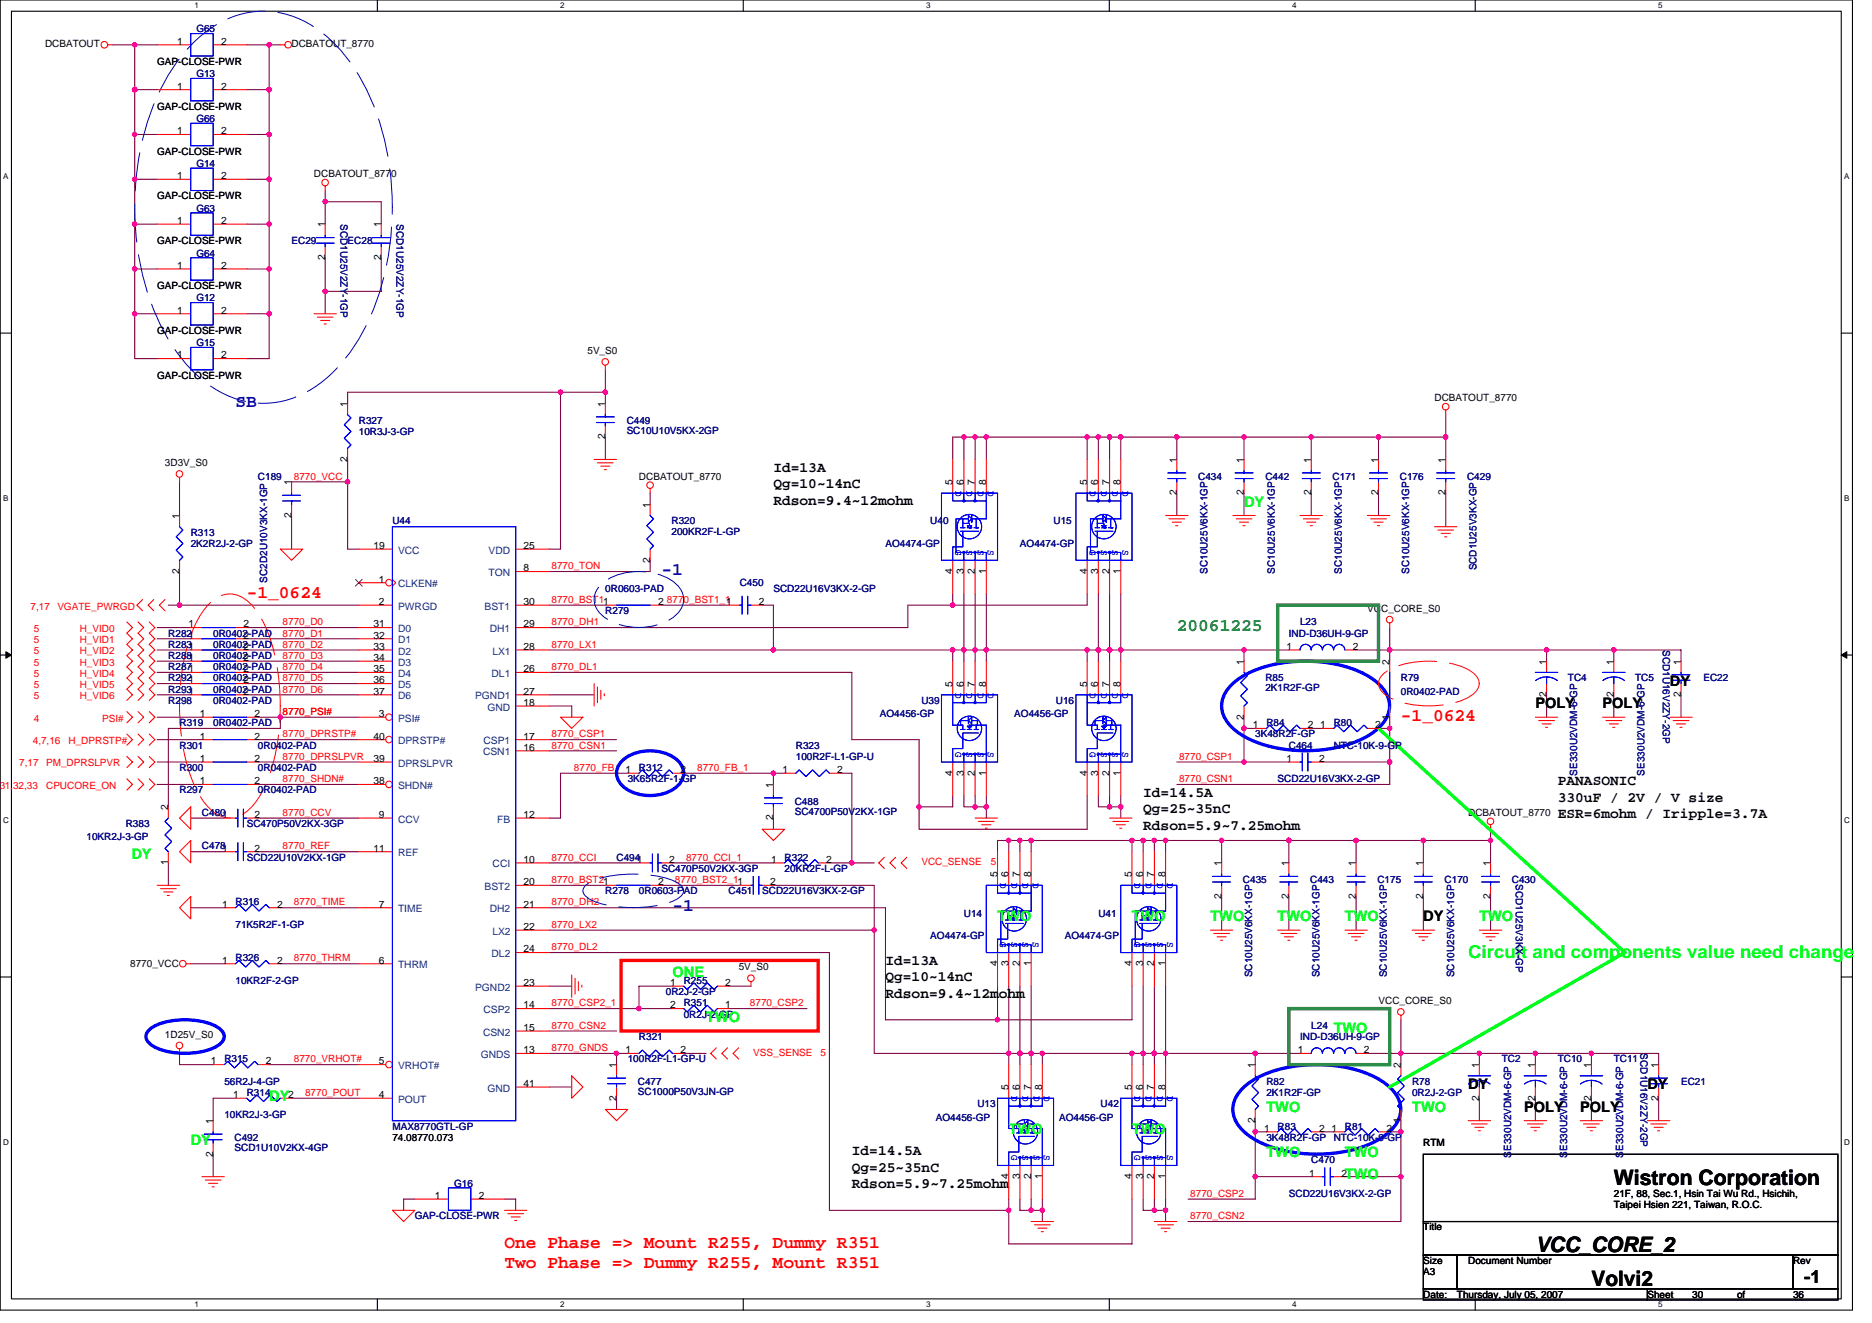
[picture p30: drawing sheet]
<svg xmlns="http://www.w3.org/2000/svg" width="297mm" height="210mm" viewBox="0 0 297 210" stroke-linecap="round" stroke-linejoin="round" font-family="sans-serif">
<defs><g id="words">
<g font-size="3.4">
<text x="256.1" y="188">Wistron Corporation</text>
<text x="243.6" y="198.7">VCC_CORE_2</text>
<text x="252.5" y="204">Volvi2</text>
</g>
<g font-size="2.8" fill="#0000a0">
<text x="37.4" y="64.6">SB</text>
<text x="104.9" y="91.2">-1</text>
<text x="106.7" y="144.6">-1</text>
</g>
<g font-size="2.8" fill="#f00">
<text x="39.2" y="94.8">-1_0624</text>
<text x="222.3" y="114.4">-1_0624</text>
<text x="80" y="197.9">One Phase =&gt; Mount R255, Dummy R351</text>
<text x="80" y="201.1">Two Phase =&gt; Dummy R255, Mount R351</text>
</g>
<text font-size="2.8" fill="#008000" x="186.7" y="100.1">20061225</text>
<text font-size="2.8" fill="#0f0" x="233" y="152">Circuit and components value need change</text>
<text font-size="2.8" x="286.3" y="203.6">-1</text>
<g font-size="2.3">
<text x="122.7" y="74.8">Id=13A</text>
<text x="122.7" y="77.4">Qg=10~14nC</text>
<text x="122.7" y="80.1">Rdson=9.4~12mohm</text>
<text x="243.6" y="112.4">POLY</text>
<text x="254.3" y="112.4">POLY</text>
<text x="265" y="108.8">DY</text>
<text x="247.2" y="124.6">PANASONIC</text>
<text x="181.4" y="126.4">Id=14.5A</text>
<text x="181.4" y="129">Qg=25~35nC</text>
<text x="181.4" y="131.6">Rdson=5.9~7.25mohm</text>
<text x="247.2" y="127.2">330uF / 2V / V size</text>
<text x="247.2" y="129.9">ESR=6mohm / Iripple=3.7A</text>
<text x="225.8" y="146.2">DY</text>
<text x="140.5" y="153.1">Id=13A</text>
<text x="140.5" y="155.7">Qg=10~14nC</text>
<text x="140.5" y="158.3">Rdson=9.4~12mohm</text>
<text x="233" y="172.8">DY</text>
<text x="261.4" y="172.8">DY</text>
<text x="241.8" y="176.4">POLY</text>
<text x="250.7" y="176.4">POLY</text>
<text x="135.2" y="183.3">Id=14.5A</text>
<text x="135.2" y="185.9">Qg=25~35nC</text>
<text x="135.2" y="188.5">Rdson=5.9~7.25mohm</text>
</g>
<g font-size="2.3" fill="#00ff40">
<text x="197.4" y="80.4">DY</text>
<text x="20.8" y="136.2">DY</text>
<text x="158.3" y="146.2">TWO</text>
<text x="179.6" y="146.2">TWO</text>
<text x="192.1" y="146.2">TWO</text>
<text x="202.7" y="146.2">TWO</text>
<text x="213.4" y="146.2">TWO</text>
<text x="234.7" y="146.2">TWO</text>
<text x="106.7" y="155">ONE</text>
<text x="112.1" y="162.2">TWO</text>
<text x="211.6" y="163.9">TWO</text>
<text x="42.7" y="174.6">DY</text>
<text x="160.1" y="179.9">TWO</text>
<text x="179.6" y="179.9">TWO</text>
<text x="201" y="176.4">TWO</text>
<text x="224.1" y="176.4">TWO</text>
<text x="30.3" y="181.7">DY</text>
<text x="201" y="183.5">TWO</text>
<text x="213.4" y="183.5">TWO</text>
<text x="213.4" y="187">TWO</text>
</g>
<g font-size="1.6" fill="#000080">
<text x="31.2" y="5.1">G65</text>
<text x="31.2" y="12.3">G13</text>
<text x="31.2" y="19.4">G66</text>
<text x="31.2" y="26.5">G14</text>
<text x="31.2" y="33.6">G63</text>
<text x="54" y="35.6" transform="rotate(90 54 35.6)">SCD1U25V2ZY-1GP</text>
<text x="62.9" y="35.6" transform="rotate(90 62.9 35.6)">SCD1U25V2ZY-1GP</text>
<text x="31.2" y="40.7">G64</text>
<text x="46.3" y="38.8">EC29</text>
<text x="55.2" y="38.8">EC28</text>
<text x="31.2" y="47.8">G12</text>
<text x="31.2" y="54.9">G15</text>
<text x="56.9" y="67.2">R327</text>
<text x="56.9" y="69">10R3J-3-GP</text>
<text x="99.4" y="67.2">C449</text>
<text x="99.4" y="68.8">SC10U10V5KX-2GP</text>
<text x="40.9" y="76.1">C189</text>
<text x="190.1" y="76.1">C434</text>
<text x="200.8" y="76.1">C442</text>
<text x="211.5" y="76.1">C171</text>
<text x="222.1" y="76.1">C176</text>
<text x="232.8" y="76.1">C429</text>
<text x="62.3" y="83.2">U44</text>
<text x="106.5" y="83.2">R320</text>
<text x="147.6" y="83.2">U40</text>
<text x="167.2" y="83.2">U15</text>
<text x="30.3" y="85">R313</text>
<text x="30.3" y="86.8">2K2R2J-2-GP</text>
<text x="106.5" y="84.8">200KR2F-L-GP</text>
<text x="140.5" y="86.8">AO4474-GP</text>
<text x="161.8" y="86.8">AO4474-GP</text>
<text x="42.4" y="92.5" transform="rotate(-90 42.4 92.5)">SC2D2U10V3KX-1GP</text>
<text x="96.1" y="93.9">0R0603-PAD</text>
<text x="117.4" y="93">C450</text>
<text x="122.7" y="93.9">SCD22U16V3KX-2-GP</text>
<text x="191.6" y="91" transform="rotate(-90 191.6 91)">SC10U25V6KX-1GP</text>
<text x="202.3" y="91" transform="rotate(-90 202.3 91)">SC10U25V6KX-1GP</text>
<text x="212.9" y="91" transform="rotate(-90 212.9 91)">SC10U25V6KX-1GP</text>
<text x="223.6" y="91" transform="rotate(-90 223.6 91)">SC10U25V6KX-1GP</text>
<text x="234.3" y="90.5" transform="rotate(-90 234.3 90.5)">SCD1U25V3KX-GP</text>
<text x="26.7" y="101">R2821</text>
<text x="33.8" y="101">0R0402-PAD</text>
<text x="96.1" y="97.4">R279</text>
<text x="204.5" y="101">IND-D36UH-9-GP</text>
<text x="206.3" y="99.2">L23</text>
<text x="26.7" y="102.8">R2831</text>
<text x="26.7" y="104.5">R2881</text>
<text x="26.7" y="106.3">R2871</text>
<text x="33.8" y="102.8">0R0402-PAD</text>
<text x="33.8" y="104.5">0R0402-PAD</text>
<text x="33.8" y="106.3">0R0402-PAD</text>
<text x="263.8" y="103.1" transform="rotate(90 263.8 103.1)">SCD1U16V2ZY-2GP</text>
<text x="26.7" y="108.1">R2921</text>
<text x="26.7" y="111.7">R298</text>
<text x="26.7" y="109.9">R2931</text>
<text x="33.8" y="108.1">0R0402-PAD</text>
<text x="33.8" y="111.7">0R0402-PAD</text>
<text x="33.8" y="109.9">0R0402-PAD</text>
<text x="139.6" y="113.8">AO4456-GP</text>
<text x="146.2" y="111.7">U39</text>
<text x="160.9" y="113.8">AO4456-GP</text>
<text x="167.5" y="111.7">U16</text>
<text x="200.8" y="108.1">R85</text>
<text x="200.8" y="109.7">2K1R2F-GP</text>
<text x="222.3" y="108.1">R79</text>
<text x="222.3" y="110.2">0R0402-PAD</text>
<text x="248.8" y="108.1">TC4</text>
<text x="259.5" y="108.1">TC5</text>
<text x="270.3" y="108.1">EC22</text>
<text x="28.5" y="115.2">R319</text>
<text x="28.5" y="118.8">R301</text>
<text x="33.8" y="115.2">0R0402-PAD</text>
<text x="40.9" y="118.8">0R0402-PAD</text>
<text x="126.3" y="118.8">R323</text>
<text x="199.2" y="117">3K48R2F-GP</text>
<text x="201" y="115.2">R84</text>
<text x="204.5" y="118.8">C464</text>
<text x="211.6" y="115.2">R80</text>
<text x="211.6" y="118.8">NTC-10K-9-GP</text>
<text x="28.5" y="125.9">R297</text>
<text x="28.5" y="122.3">R300</text>
<text x="40.9" y="125.9">0R0402-PAD</text>
<text x="40.9" y="122.3">0R0402-PAD</text>
<text x="99.6" y="124.1">3K65R2F-1-GP</text>
<text x="101.4" y="122.3">R312</text>
<text x="126.3" y="120.5">100R2F-L1-GP-U</text>
<text x="202.7" y="124.1">SCD22U16V3KX-2-GP</text>
<text x="250.3" y="123" transform="rotate(-90 250.3 123)">SE330U2VDM-6-GP</text>
<text x="260.9" y="123" transform="rotate(-90 260.9 123)">SE330U2VDM-6-GP</text>
<text x="20" y="131.2">R383</text>
<text x="32" y="129.4">C4801</text>
<text x="39.2" y="131.2">SC470P50V2KX-3GP</text>
<text x="126.1" y="127.7">C488</text>
<text x="126.1" y="129.3">SC4700P50V2KX-1GP</text>
<text x="13.7" y="133.4">10KR2J-3-GP</text>
<text x="32" y="134.8">C4781</text>
<text x="39.2" y="136.5">SCD22U10V2KX-1GP</text>
<text x="97.8" y="136.5">C4941</text>
<text x="124.5" y="136.5">R322</text>
<text x="37.4" y="143.7">R316</text>
<text x="96.1" y="141.9">R278</text>
<text x="101.4" y="141.9">0R0603-PAD</text>
<text x="104.9" y="138.3">SC470P50V2KX-3GP</text>
<text x="115.6" y="141.9">C451</text>
<text x="120.9" y="141.9">SCD22U16V3KX-2-GP</text>
<text x="124.5" y="138.3">20KR2F-L-GP</text>
<text x="197.2" y="140.1">C435</text>
<text x="207.9" y="140.1">C443</text>
<text x="218.6" y="140.1">C175</text>
<text x="229.2" y="140.1">C170</text>
<text x="239.9" y="140.1">C430</text>
<text x="240.5" y="140.3" transform="rotate(90 240.5 140.3)">SCD1U25V3KX-GP</text>
<text x="37.4" y="147.2">71K5R2F-1-GP</text>
<text x="147.6" y="149">AO4474-GP</text>
<text x="152.9" y="145.4">U14</text>
<text x="168.9" y="149">AO4474-GP</text>
<text x="174.3" y="145.4">U41</text>
<text x="37.4" y="152.5">R326</text>
<text x="198.7" y="155" transform="rotate(-90 198.7 155)">SC10U25V6KX-1GP</text>
<text x="209.4" y="155" transform="rotate(-90 209.4 155)">SC10U25V6KX-1GP</text>
<text x="220" y="155" transform="rotate(-90 220 155)">SC10U25V6KX-1GP</text>
<text x="230.7" y="155" transform="rotate(-90 230.7 155)">SC10U25V6KX-1GP</text>
<text x="37.4" y="156.1">10KR2F-2-GP</text>
<text x="105.7" y="157.9">0R2J-2-GP</text>
<text x="108.5" y="159.7">R351</text>
<text x="108.5" y="161.4">0R2J-2-GP</text>
<text x="108.5" y="156.1">R255</text>
<text x="101.4" y="165">R321</text>
<text x="206.3" y="165">IND-D36UH-9-GP</text>
<text x="208.1" y="163.2">L24</text>
<text x="260.3" y="167.1" transform="rotate(90 260.3 167.1)">SCD1U16V2ZY-2GP</text>
<text x="35.6" y="168.6">R315</text>
<text x="35.6" y="172.1">56R2J-4-GP</text>
<text x="39.2" y="173.9">R314</text>
<text x="99.6" y="168.6">100R2F-L1-GP-U</text>
<text x="101.2" y="172.1">C477</text>
<text x="101.2" y="173.7">SC1000P50V3JN-GP</text>
<text x="201" y="172.1">R82</text>
<text x="201" y="173.9">2K1R2F-GP</text>
<text x="224.1" y="172.1">R78</text>
<text x="224.1" y="173.9">0R2J-2-GP</text>
<text x="238.3" y="168.6">TC2</text>
<text x="247.2" y="168.6">TC10</text>
<text x="256.1" y="168.6">TC11</text>
<text x="266.7" y="172.1">EC21</text>
<text x="35.6" y="177.4">10KR2J-3-GP</text>
<text x="62.3" y="179.2">MAX8770GTL-GP</text>
<text x="148.5" y="177.8">AO4456-GP</text>
<text x="155.1" y="175.7">U13</text>
<text x="168.1" y="177.8">AO4456-GP</text>
<text x="174.6" y="175.7">U42</text>
<text x="202.7" y="179.2">R83</text>
<text x="213.4" y="179.2">R81</text>
<text x="37.2" y="181">C492</text>
<text x="37.2" y="182.6">SCD1U10V2KX-4GP</text>
<text x="201" y="181">3K48R2F-GP</text>
<text x="208.1" y="184.6">C470</text>
<text x="211.6" y="181">NTC-10K-9-GP</text>
<text x="239.8" y="183.7" transform="rotate(-90 239.8 183.7)">SE330U2VDM-6-GP</text>
<text x="248.7" y="183.7" transform="rotate(-90 248.7 183.7)">SE330U2VDM-6-GP</text>
<text x="257.6" y="183.7" transform="rotate(-90 257.6 183.7)">SE330U2VDM-6-GP</text>
<text x="72" y="188.3">G16</text>
<text x="204.5" y="189.9">SCD22U16V3KX-2-GP</text>
<text x="65.8" y="193.4">GAP-CLOSE-PWR</text>
</g>
<g font-size="1.6">
<text x="7.2" y="7.5">DCBATOUT</text>
<text x="24.9" y="10.3">GAP-CLOSE-PWR</text>
<text x="28.1" y="7.1">1</text>
<text x="35.1" y="7.1">2</text>
<text x="46.3" y="7.5">DCBATOUT_8770</text>
<text x="24.9" y="17.4">GAP-CLOSE-PWR</text>
<text x="28.1" y="14.2">1</text>
<text x="35.1" y="14.2">2</text>
<text x="28.1" y="21.3">1</text>
<text x="35.1" y="21.3">2</text>
<text x="24.9" y="24.5">GAP-CLOSE-PWR</text>
<text x="28.1" y="28.4">1</text>
<text x="35.1" y="28.4">2</text>
<text x="49.8" y="28.1">DCBATOUT_8770</text>
<text x="24.9" y="31.6">GAP-CLOSE-PWR</text>
<text x="28.1" y="35.5">1</text>
<text x="35.1" y="35.5">2</text>
<text x="24.9" y="38.8">GAP-CLOSE-PWR</text>
<text x="51.6" y="41.3" transform="rotate(-90 51.6 41.3)">2</text>
<text x="51.6" y="36.1" transform="rotate(-90 51.6 36.1)">1</text>
<text x="60.5" y="41.3" transform="rotate(-90 60.5 41.3)">2</text>
<text x="60.5" y="36.1" transform="rotate(-90 60.5 36.1)">1</text>
<text x="24.9" y="45.9">GAP-CLOSE-PWR</text>
<text x="28.1" y="42.7">1</text>
<text x="35.1" y="42.7">2</text>
<text x="24.9" y="53">GAP-CLOSE-PWR</text>
<text x="28.1" y="49.8">1</text>
<text x="35.1" y="49.8">2</text>
<text x="28.1" y="56.9">1</text>
<text x="35.1" y="56.9">2</text>
<text x="93.2" y="56.2">5V_S0</text>
<text x="24.9" y="60.1">GAP-CLOSE-PWR</text>
<text x="55.1" y="64.5" transform="rotate(-90 55.1 64.5)">1</text>
<text x="96" y="64.5" transform="rotate(-90 96 64.5)">1</text>
<text x="227.6" y="63.6">DCBATOUT_8770</text>
<text x="96" y="69.7" transform="rotate(-90 96 69.7)">2</text>
<text x="26.2" y="74">3D3V_S0</text>
<text x="46.2" y="77" transform="rotate(-90 46.2 77)">1</text>
<text x="55.1" y="73.3" transform="rotate(-90 55.1 73.3)">2</text>
<text x="101.4" y="76.1">DCBATOUT_8770</text>
<text x="151.1" y="77" transform="rotate(-90 151.1 77)">5</text>
<text x="152.9" y="77" transform="rotate(-90 152.9 77)">6</text>
<text x="154.7" y="77" transform="rotate(-90 154.7 77)">7</text>
<text x="156.5" y="77" transform="rotate(-90 156.5 77)">8</text>
<text x="172.5" y="77" transform="rotate(-90 172.5 77)">5</text>
<text x="174.3" y="77" transform="rotate(-90 174.3 77)">6</text>
<text x="176" y="77" transform="rotate(-90 176 77)">7</text>
<text x="177.8" y="77" transform="rotate(-90 177.8 77)">8</text>
<text x="186.7" y="73.4" transform="rotate(-90 186.7 73.4)">1</text>
<text x="197.4" y="73.4" transform="rotate(-90 197.4 73.4)">1</text>
<text x="208" y="73.4" transform="rotate(-90 208 73.4)">1</text>
<text x="218.7" y="73.4" transform="rotate(-90 218.7 73.4)">1</text>
<text x="229.4" y="73.4" transform="rotate(-90 229.4 73.4)">1</text>
<text x="28.5" y="82.3" transform="rotate(-90 28.5 82.3)">1</text>
<text x="46.2" y="82.2" transform="rotate(-90 46.2 82.2)">2</text>
<text x="103.1" y="80.5" transform="rotate(-90 103.1 80.5)">1</text>
<text x="186.7" y="78.6" transform="rotate(-90 186.7 78.6)">2</text>
<text x="197.4" y="78.6" transform="rotate(-90 197.4 78.6)">2</text>
<text x="208" y="78.6" transform="rotate(-90 208 78.6)">2</text>
<text x="218.7" y="78.6" transform="rotate(-90 218.7 78.6)">2</text>
<text x="229.4" y="78.6" transform="rotate(-90 229.4 78.6)">2</text>
<text x="59.2" y="87.1">19</text>
<text x="83.1" y="87.1">25</text>
<text x="103.1" y="89.3" transform="rotate(-90 103.1 89.3)">2</text>
<text x="28.5" y="91.1" transform="rotate(-90 28.5 91.1)">2</text>
<text x="60.1" y="92.4">1</text>
<text x="60.1" y="96">2</text>
<text x="83.1" y="90.7">8</text>
<text x="83.1" y="96">30</text>
<text x="104.4" y="96">2</text>
<text x="120.4" y="96">2</text>
<text x="151.1" y="91.1" transform="rotate(-90 151.1 91.1)">4</text>
<text x="152.9" y="91.1" transform="rotate(-90 152.9 91.1)">3</text>
<text x="154.7" y="91.1" transform="rotate(-90 154.7 91.1)">2</text>
<text x="156.5" y="91.1" transform="rotate(-90 156.5 91.1)">1</text>
<text x="172.5" y="91.1" transform="rotate(-90 172.5 91.1)">4</text>
<text x="174.3" y="91.1" transform="rotate(-90 174.3 91.1)">3</text>
<text x="176" y="91.1" transform="rotate(-90 176 91.1)">2</text>
<text x="177.8" y="91.1" transform="rotate(-90 177.8 91.1)">1</text>
<text x="29.9" y="99.5">1</text>
<text x="38.6" y="101.3">2</text>
<text x="38.6" y="99.5">2</text>
<text x="59.2" y="99.5">31</text>
<text x="59.2" y="101.3">32</text>
<text x="83.1" y="99.5">29</text>
<text x="217" y="97.1">VCC_CORE_S0</text>
<text x="38.6" y="106.7">2</text>
<text x="38.6" y="103.1">2</text>
<text x="38.6" y="104.9">2</text>
<text x="59.2" y="103.1">33</text>
<text x="59.2" y="104.9">34</text>
<text x="59.2" y="106.7">35</text>
<text x="83.1" y="103.1">28</text>
<text x="83.1" y="106.7">26</text>
<text x="197.4" y="105.4" transform="rotate(-90 197.4 105.4)">1</text>
<text x="204.1" y="103.1">1</text>
<text x="214.6" y="103.1">2</text>
<text x="220.5" y="105.4" transform="rotate(-90 220.5 105.4)">2</text>
<text x="245.4" y="105.4" transform="rotate(-90 245.4 105.4)">1</text>
<text x="256" y="105.4" transform="rotate(-90 256 105.4)">1</text>
<text x="266.7" y="105.4" transform="rotate(-90 266.7 105.4)">1</text>
<text x="31.7" y="113.8">1</text>
<text x="38.6" y="110.2">2</text>
<text x="38.6" y="108.4">2</text>
<text x="40.4" y="113.8">2</text>
<text x="59.2" y="108.4">36</text>
<text x="59.2" y="110.2">37</text>
<text x="60.1" y="113.8">3</text>
<text x="83.1" y="110.2">27</text>
<text x="83.1" y="112">18</text>
<text x="151.1" y="109" transform="rotate(-90 151.1 109)">5</text>
<text x="152.9" y="109" transform="rotate(-90 152.9 109)">6</text>
<text x="154.7" y="109" transform="rotate(-90 154.7 109)">7</text>
<text x="156.5" y="109" transform="rotate(-90 156.5 109)">8</text>
<text x="172.5" y="109" transform="rotate(-90 172.5 109)">5</text>
<text x="174.3" y="109" transform="rotate(-90 174.3 109)">6</text>
<text x="176" y="109" transform="rotate(-90 176 109)">7</text>
<text x="177.8" y="109" transform="rotate(-90 177.8 109)">8</text>
<text x="245.4" y="110.6" transform="rotate(-90 245.4 110.6)">2</text>
<text x="256" y="110.6" transform="rotate(-90 256 110.6)">2</text>
<text x="266.7" y="110.6" transform="rotate(-90 266.7 110.6)">2</text>
<text x="31.7" y="117.3">1</text>
<text x="40.4" y="117.3">2</text>
<text x="59.2" y="117.3">40</text>
<text x="83.1" y="117.3">17</text>
<text x="83.1" y="119.1">16</text>
<text x="197.4" y="114.2" transform="rotate(-90 197.4 114.2)">2</text>
<text x="198.8" y="115.5">1</text>
<text x="207.5" y="115.5">2</text>
<text x="209.5" y="115.5">1</text>
<text x="218.2" y="115.5">2</text>
<text x="220.5" y="114.2" transform="rotate(-90 220.5 114.2)">1</text>
<text x="31.7" y="124.4">1</text>
<text x="31.7" y="120.9">1</text>
<text x="40.4" y="124.4">2</text>
<text x="40.4" y="120.9">2</text>
<text x="59.2" y="124.4">38</text>
<text x="59.2" y="120.9">39</text>
<text x="99.2" y="122.7">1</text>
<text x="108" y="122.7">2</text>
<text x="122.7" y="125" transform="rotate(-90 122.7 125)">1</text>
<text x="124.1" y="122.7">1</text>
<text x="132.9" y="122.7">2</text>
<text x="151.1" y="123.1" transform="rotate(-90 151.1 123.1)">4</text>
<text x="152.9" y="123.1" transform="rotate(-90 152.9 123.1)">3</text>
<text x="154.7" y="123.1" transform="rotate(-90 154.7 123.1)">2</text>
<text x="156.5" y="123.1" transform="rotate(-90 156.5 123.1)">1</text>
<text x="172.5" y="123.1" transform="rotate(-90 172.5 123.1)">4</text>
<text x="174.3" y="123.1" transform="rotate(-90 174.3 123.1)">3</text>
<text x="176" y="123.1" transform="rotate(-90 176 123.1)">2</text>
<text x="177.8" y="123.1" transform="rotate(-90 177.8 123.1)">1</text>
<text x="204.1" y="120.9">1</text>
<text x="209.3" y="120.9">2</text>
<text x="26.7" y="128.5" transform="rotate(-90 26.7 128.5)">2</text>
<text x="40.4" y="129.8">2</text>
<text x="60.1" y="129.8">9</text>
<text x="83.1" y="129.8">12</text>
<text x="122.7" y="130.2" transform="rotate(-90 122.7 130.2)">2</text>
<text x="233" y="129.4">DCBATOUT_8770</text>
<text x="26.7" y="137.3" transform="rotate(-90 26.7 137.3)">1</text>
<text x="40.4" y="135.1">2</text>
<text x="59.2" y="135.1">11</text>
<text x="83.1" y="136.9">10</text>
<text x="106.2" y="136.9">2</text>
<text x="122.4" y="136.9">1</text>
<text x="131.1" y="136.9">2</text>
<text x="193.8" y="137.4" transform="rotate(-90 193.8 137.4)">1</text>
<text x="204.5" y="137.4" transform="rotate(-90 204.5 137.4)">1</text>
<text x="215.2" y="137.4" transform="rotate(-90 215.2 137.4)">1</text>
<text x="225.8" y="137.4" transform="rotate(-90 225.8 137.4)">1</text>
<text x="236.5" y="137.4" transform="rotate(-90 236.5 137.4)">1</text>
<text x="35.2" y="144">1</text>
<text x="44" y="144">2</text>
<text x="60.1" y="144">7</text>
<text x="83.1" y="144">21</text>
<text x="83.1" y="140.4">20</text>
<text x="104.4" y="140.4">2</text>
<text x="122.2" y="140.4">2</text>
<text x="158.3" y="139.2" transform="rotate(-90 158.3 139.2)">5</text>
<text x="160" y="139.2" transform="rotate(-90 160 139.2)">6</text>
<text x="161.8" y="139.2" transform="rotate(-90 161.8 139.2)">7</text>
<text x="163.6" y="139.2" transform="rotate(-90 163.6 139.2)">8</text>
<text x="179.6" y="139.2" transform="rotate(-90 179.6 139.2)">5</text>
<text x="181.4" y="139.2" transform="rotate(-90 181.4 139.2)">6</text>
<text x="183.2" y="139.2" transform="rotate(-90 183.2 139.2)">7</text>
<text x="184.9" y="139.2" transform="rotate(-90 184.9 139.2)">8</text>
<text x="193.8" y="142.6" transform="rotate(-90 193.8 142.6)">2</text>
<text x="204.5" y="142.6" transform="rotate(-90 204.5 142.6)">2</text>
<text x="215.2" y="142.6" transform="rotate(-90 215.2 142.6)">2</text>
<text x="225.8" y="142.6" transform="rotate(-90 225.8 142.6)">2</text>
<text x="236.5" y="142.6" transform="rotate(-90 236.5 142.6)">2</text>
<text x="83.1" y="147.6">22</text>
<text x="20.7" y="153.4">8770_VCC</text>
<text x="35.2" y="152.9">1</text>
<text x="44" y="152.9">2</text>
<text x="60.1" y="152.9">6</text>
<text x="83.1" y="151.1">24</text>
<text x="117.2" y="154">5V_S0</text>
<text x="158.3" y="153.3" transform="rotate(-90 158.3 153.3)">4</text>
<text x="160" y="153.3" transform="rotate(-90 160 153.3)">3</text>
<text x="161.8" y="153.3" transform="rotate(-90 161.8 153.3)">2</text>
<text x="163.6" y="153.3" transform="rotate(-90 163.6 153.3)">1</text>
<text x="179.6" y="153.3" transform="rotate(-90 179.6 153.3)">4</text>
<text x="181.4" y="153.3" transform="rotate(-90 181.4 153.3)">3</text>
<text x="183.2" y="153.3" transform="rotate(-90 183.2 153.3)">2</text>
<text x="184.9" y="153.3" transform="rotate(-90 184.9 153.3)">1</text>
<text x="83.1" y="160">14</text>
<text x="83.1" y="156.4">23</text>
<text x="106.4" y="160">2</text>
<text x="106.4" y="156.4">1</text>
<text x="115.1" y="160">1</text>
<text x="115.1" y="156.4">2</text>
<text x="218.7" y="159.3">VCC_CORE_S0</text>
<text x="26.2" y="164.6">1D25V_S0</text>
<text x="83.1" y="167.1">13</text>
<text x="83.1" y="163.6">15</text>
<text x="99.2" y="167.1">1</text>
<text x="108" y="167.1">2</text>
<text x="205.9" y="167.1">1</text>
<text x="216.4" y="167.1">2</text>
<text x="33.5" y="168.9">1</text>
<text x="42.2" y="168.9">2</text>
<text x="60.1" y="168.9">5</text>
<text x="83.1" y="172.4">41</text>
<text x="97.8" y="169.4" transform="rotate(-90 97.8 169.4)">1</text>
<text x="160" y="173" transform="rotate(-90 160 173)">5</text>
<text x="161.8" y="173" transform="rotate(-90 161.8 173)">6</text>
<text x="163.6" y="173" transform="rotate(-90 163.6 173)">7</text>
<text x="165.4" y="173" transform="rotate(-90 165.4 173)">8</text>
<text x="179.6" y="173" transform="rotate(-90 179.6 173)">5</text>
<text x="181.4" y="173" transform="rotate(-90 181.4 173)">6</text>
<text x="183.2" y="173" transform="rotate(-90 183.2 173)">7</text>
<text x="184.9" y="173" transform="rotate(-90 184.9 173)">8</text>
<text x="199.2" y="169.4" transform="rotate(-90 199.2 169.4)">1</text>
<text x="222.3" y="169.4" transform="rotate(-90 222.3 169.4)">2</text>
<text x="234.7" y="169.4" transform="rotate(-90 234.7 169.4)">1</text>
<text x="243.6" y="169.4" transform="rotate(-90 243.6 169.4)">1</text>
<text x="252.5" y="169.4" transform="rotate(-90 252.5 169.4)">1</text>
<text x="263.2" y="169.4" transform="rotate(-90 263.2 169.4)">1</text>
<text x="33.8" y="178.3" transform="rotate(-90 33.8 178.3)">1</text>
<text x="37" y="174.2">1</text>
<text x="45.7" y="174.2">2</text>
<text x="60.1" y="174.2">4</text>
<text x="97.8" y="174.6" transform="rotate(-90 97.8 174.6)">2</text>
<text x="199.2" y="178.2" transform="rotate(-90 199.2 178.2)">2</text>
<text x="200.6" y="179.6">1</text>
<text x="209.3" y="179.6">2</text>
<text x="211.3" y="179.6">1</text>
<text x="220" y="179.6">2</text>
<text x="222.3" y="178.2" transform="rotate(-90 222.3 178.2)">1</text>
<text x="234.7" y="174.6" transform="rotate(-90 234.7 174.6)">2</text>
<text x="243.6" y="174.6" transform="rotate(-90 243.6 174.6)">2</text>
<text x="252.5" y="174.6" transform="rotate(-90 252.5 174.6)">2</text>
<text x="263.2" y="174.6" transform="rotate(-90 263.2 174.6)">2</text>
<text x="33.8" y="183.5" transform="rotate(-90 33.8 183.5)">2</text>
<text x="62.3" y="181">74.08770.073</text>
<text x="225.8" y="181.9">RTM</text>
<text x="69" y="190.2">1</text>
<text x="76" y="190.2">2</text>
<text x="160" y="187.1" transform="rotate(-90 160 187.1)">4</text>
<text x="161.8" y="187.1" transform="rotate(-90 161.8 187.1)">3</text>
<text x="163.6" y="187.1" transform="rotate(-90 163.6 187.1)">2</text>
<text x="165.4" y="187.1" transform="rotate(-90 165.4 187.1)">1</text>
<text x="179.6" y="187.1" transform="rotate(-90 179.6 187.1)">4</text>
<text x="181.4" y="187.1" transform="rotate(-90 181.4 187.1)">3</text>
<text x="183.2" y="187.1" transform="rotate(-90 183.2 187.1)">2</text>
<text x="184.9" y="187.1" transform="rotate(-90 184.9 187.1)">1</text>
<text x="207.7" y="186.7">1</text>
<text x="212.9" y="186.7">2</text>
<text x="256.1" y="189.9">21F, 88, Sec.1, Hsin Tai Wu Rd., Hsichih,</text>
<text x="256.1" y="191.7">Taipei Hsien 221, Taiwan, R.O.C.</text>
<text x="225.8" y="195.2">Title</text>
<text x="225.8" y="202.3">A3</text>
<text x="225.8" y="200.6">Size</text>
<text x="233" y="200.6">Document Number</text>
<text x="284.5" y="200.6">Rev</text>
<text x="225.8" y="205.9">Date:</text>
<text x="231.2" y="205.9">Thursday, July 05, 2007</text>
<text x="261.4" y="205.9">Sheet</text>
<text x="268.5" y="205.9">30</text>
<text x="275.6" y="205.9">of</text>
<text x="284.5" y="205.9">36</text>
</g>
<g font-size="1.6" fill="#f00">
<text x="46.6" y="76.1">8770_VCC</text>
<text x="87.5" y="95.7">8770_BST11</text>
<text x="87.5" y="90.3">8770_TON</text>
<text x="105.8" y="95.7">8770_BST1_11</text>
<text x="4.8" y="96.7">7,17</text>
<text x="5.4" y="100.3">5</text>
<text x="9.1" y="96.7">VGATE_PWRGD</text>
<text x="12.7" y="100.3">H_VID0</text>
<text x="44.8" y="99.2">8770_D0</text>
<text x="44.8" y="101">8770_D1</text>
<text x="87.5" y="99.2">8770_DH1</text>
<text x="5.4" y="102">5</text>
<text x="5.4" y="103.8">5</text>
<text x="5.4" y="105.6">5</text>
<text x="5.4" y="107.4">5</text>
<text x="12.7" y="102">H_VID1</text>
<text x="12.7" y="103.8">H_VID2</text>
<text x="12.7" y="105.6">H_VID3</text>
<text x="12.7" y="107.4">H_VID4</text>
<text x="44.8" y="102.8">8770_D2</text>
<text x="44.8" y="104.5">8770_D3</text>
<text x="44.8" y="106.3">8770_D4</text>
<text x="87.5" y="102.8">8770_LX1</text>
<text x="87.5" y="106.3">8770_DL1</text>
<text x="5.4" y="109.2">5</text>
<text x="5.4" y="110.9">5</text>
<text x="12.7" y="109.2">H_VID5</text>
<text x="12.7" y="110.9">H_VID6</text>
<text x="44.8" y="108.1">8770_D5</text>
<text x="44.8" y="109.9">8770_D6</text>
<text x="44.8" y="113.4">8770_PSI#</text>
<text x="5.2" y="118">4,7,16</text>
<text x="5.4" y="114.5">4</text>
<text x="10.9" y="118">H_DPRSTP#</text>
<text x="16.2" y="114.5">PSI#</text>
<text x="44.8" y="117">8770_DPRSTP#</text>
<text x="87.5" y="118.8">8770_CSN1</text>
<text x="87.5" y="117">8770_CSP1</text>
<text x="-.1" y="125.2">31,32,33</text>
<text x="3.1" y="121.6">7,17</text>
<text x="7.3" y="121.6">PM_DPRSLPVR</text>
<text x="7.3" y="125.2">CPUCORE_ON</text>
<text x="44.8" y="120.5">8770_DPRSLPVR</text>
<text x="44.8" y="124.1">8770_SHDN#</text>
<text x="91.1" y="122.3">8770_FB</text>
<text x="110.6" y="122.3">8770_FB_1</text>
<text x="187.1" y="120.5">8770_CSP1</text>
<text x="187.1" y="124.1">8770_CSN1</text>
<text x="44.8" y="129.4">8770_CCV</text>
<text x="44.8" y="134.8">8770_REF</text>
<text x="87.5" y="136.5">8770_CCI</text>
<text x="108.9" y="136.5">8770_CCI_1</text>
<text x="146.2" y="137.3">VCC_SENSE</text>
<text x="157.2" y="137.3">5</text>
<text x="46.6" y="143.7">8770_TIME</text>
<text x="87.5" y="143.7">8770_DH2</text>
<text x="87.5" y="140.1">8770_BST21</text>
<text x="107.1" y="140.1">8770_BST2_11</text>
<text x="87.5" y="147.2">8770_LX2</text>
<text x="46.6" y="152.5">8770_THRM</text>
<text x="87.5" y="150.8">8770_DL2</text>
<text x="87.5" y="159.7">8770_CSP2_1</text>
<text x="119" y="159.7">8770_CSP2</text>
<text x="87.5" y="166.8">8770_GNDS</text>
<text x="87.5" y="163.2">8770_CSN2</text>
<text x="119.5" y="167.5">VSS_SENSE</text>
<text x="130.2" y="167.5">5</text>
<text x="46.6" y="168.6">8770_VRHOT#</text>
<text x="48.4" y="173.9">8770_POUT</text>
<text x="188.9" y="189.9">8770_CSP2</text>
<text x="188.9" y="193.4">8770_CSN2</text>
</g>
<g font-size="1.6" fill="#00f">
<text x="151.6" y="77.9" transform="rotate(90 151.6 77.9)">D</text>
<text x="153.4" y="77.9" transform="rotate(90 153.4 77.9)">D</text>
<text x="155.1" y="77.9" transform="rotate(90 155.1 77.9)">D</text>
<text x="156.8" y="77.9" transform="rotate(90 156.8 77.9)">D</text>
<text x="172.9" y="77.9" transform="rotate(90 172.9 77.9)">D</text>
<text x="174.7" y="77.9" transform="rotate(90 174.7 77.9)">D</text>
<text x="176.5" y="77.9" transform="rotate(90 176.5 77.9)">D</text>
<text x="178.1" y="77.9" transform="rotate(90 178.1 77.9)">D</text>
<text x="151.6" y="87.3" transform="rotate(90 151.6 87.3)">G</text>
<text x="153.4" y="87.3" transform="rotate(90 153.4 87.3)">S</text>
<text x="155.1" y="87.3" transform="rotate(90 155.1 87.3)">S</text>
<text x="156.8" y="87.3" transform="rotate(90 156.8 87.3)">S</text>
<text x="172.9" y="87.3" transform="rotate(90 172.9 87.3)">G</text>
<text x="174.7" y="87.3" transform="rotate(90 174.7 87.3)">S</text>
<text x="176.5" y="87.3" transform="rotate(90 176.5 87.3)">S</text>
<text x="178.1" y="87.3" transform="rotate(90 178.1 87.3)">S</text>
<text x="151.6" y="109.9" transform="rotate(90 151.6 109.9)">D</text>
<text x="153.4" y="109.9" transform="rotate(90 153.4 109.9)">D</text>
<text x="155.1" y="109.9" transform="rotate(90 155.1 109.9)">D</text>
<text x="156.8" y="109.9" transform="rotate(90 156.8 109.9)">D</text>
<text x="172.9" y="109.9" transform="rotate(90 172.9 109.9)">D</text>
<text x="174.7" y="109.9" transform="rotate(90 174.7 109.9)">D</text>
<text x="176.5" y="109.9" transform="rotate(90 176.5 109.9)">D</text>
<text x="178.1" y="109.9" transform="rotate(90 178.1 109.9)">D</text>
<text x="151.6" y="119.3" transform="rotate(90 151.6 119.3)">G</text>
<text x="153.4" y="119.3" transform="rotate(90 153.4 119.3)">S</text>
<text x="155.1" y="119.3" transform="rotate(90 155.1 119.3)">S</text>
<text x="156.8" y="119.3" transform="rotate(90 156.8 119.3)">S</text>
<text x="172.9" y="119.3" transform="rotate(90 172.9 119.3)">G</text>
<text x="174.7" y="119.3" transform="rotate(90 174.7 119.3)">S</text>
<text x="176.5" y="119.3" transform="rotate(90 176.5 119.3)">S</text>
<text x="178.1" y="119.3" transform="rotate(90 178.1 119.3)">S</text>
<text x="158.7" y="140.1" transform="rotate(90 158.7 140.1)">D</text>
<text x="160.5" y="140.1" transform="rotate(90 160.5 140.1)">D</text>
<text x="162.3" y="140.1" transform="rotate(90 162.3 140.1)">D</text>
<text x="163.9" y="140.1" transform="rotate(90 163.9 140.1)">D</text>
<text x="180" y="140.1" transform="rotate(90 180 140.1)">D</text>
<text x="181.8" y="140.1" transform="rotate(90 181.8 140.1)">D</text>
<text x="183.6" y="140.1" transform="rotate(90 183.6 140.1)">D</text>
<text x="185.2" y="140.1" transform="rotate(90 185.2 140.1)">D</text>
<text x="158.7" y="149.5" transform="rotate(90 158.7 149.5)">G</text>
<text x="160.5" y="149.5" transform="rotate(90 160.5 149.5)">S</text>
<text x="162.3" y="149.5" transform="rotate(90 162.3 149.5)">S</text>
<text x="163.9" y="149.5" transform="rotate(90 163.9 149.5)">S</text>
<text x="180" y="149.5" transform="rotate(90 180 149.5)">G</text>
<text x="181.8" y="149.5" transform="rotate(90 181.8 149.5)">S</text>
<text x="183.6" y="149.5" transform="rotate(90 183.6 149.5)">S</text>
<text x="185.2" y="149.5" transform="rotate(90 185.2 149.5)">S</text>
<text x="160.5" y="173.9" transform="rotate(90 160.5 173.9)">D</text>
<text x="162.3" y="173.9" transform="rotate(90 162.3 173.9)">D</text>
<text x="164" y="173.9" transform="rotate(90 164 173.9)">D</text>
<text x="165.6" y="173.9" transform="rotate(90 165.6 173.9)">D</text>
<text x="180" y="173.9" transform="rotate(90 180 173.9)">D</text>
<text x="181.8" y="173.9" transform="rotate(90 181.8 173.9)">D</text>
<text x="183.6" y="173.9" transform="rotate(90 183.6 173.9)">D</text>
<text x="185.2" y="173.9" transform="rotate(90 185.2 173.9)">D</text>
<text x="160.5" y="183.3" transform="rotate(90 160.5 183.3)">G</text>
<text x="162.3" y="183.3" transform="rotate(90 162.3 183.3)">S</text>
<text x="164" y="183.3" transform="rotate(90 164 183.3)">S</text>
<text x="165.6" y="183.3" transform="rotate(90 165.6 183.3)">S</text>
<text x="180" y="183.3" transform="rotate(90 180 183.3)">G</text>
<text x="181.8" y="183.3" transform="rotate(90 181.8 183.3)">S</text>
<text x="183.6" y="183.3" transform="rotate(90 183.6 183.3)">S</text>
<text x="185.2" y="183.3" transform="rotate(90 185.2 183.3)">S</text>
</g>
<g font-size="1.6" fill="#004080">
<text x="63.2" y="87.8">VCC</text>
<text x="77.5" y="87.8">VDD</text>
<text x="63.2" y="93.2">CLKEN#</text>
<text x="77.5" y="91.4">TON</text>
<text x="63.2" y="96.7">PWRGD</text>
<text x="63.2" y="100.3">D0</text>
<text x="76.9" y="96.7">BST1</text>
<text x="77.7" y="100.3">DH1</text>
<text x="63.2" y="102.1">D1</text>
<text x="63.2" y="103.8">D2</text>
<text x="63.2" y="105.6">D3</text>
<text x="63.2" y="107.4">D4</text>
<text x="78" y="107.4">DL1</text>
<text x="78.1" y="103.8">LX1</text>
<text x="63.2" y="109.2">D5</text>
<text x="63.2" y="111">D6</text>
<text x="75.4" y="111">PGND1</text>
<text x="77.4" y="112.7">GND</text>
<text x="63.2" y="114.5">PSI#</text>
<text x="63.2" y="118.1">DPRSTP#</text>
<text x="76.6" y="119.8">CSN1</text>
<text x="76.7" y="118.1">CSP1</text>
<text x="63.2" y="125.2">SHDN#</text>
<text x="63.2" y="121.6">DPRSLPVR</text>
<text x="63.2" y="130.5">CCV</text>
<text x="78.9" y="130.5">FB</text>
<text x="63.2" y="135.8">REF</text>
<text x="78.2" y="137.6">CCI</text>
<text x="76.9" y="141.2">BST2</text>
<text x="63.2" y="144.7">TIME</text>
<text x="77.7" y="144.7">DH2</text>
<text x="78.1" y="148.3">LX2</text>
<text x="63.2" y="153.6">THRM</text>
<text x="78" y="151.8">DL2</text>
<text x="75.4" y="157.2">PGND2</text>
<text x="76.7" y="160.7">CSP2</text>
<text x="76.3" y="167.9">GNDS</text>
<text x="76.6" y="164.3">CSN2</text>
<text x="63.2" y="169.6">VRHOT#</text>
<text x="77.4" y="173.2">GND</text>
<text x="63.2" y="175">POUT</text>
</g>
<g font-size="1.3">
<text x="30.8" y="1.3">1</text>
<text x="88.9" y="1.3">2</text>
<text x="147" y="1.3">3</text>
<text x="205" y="1.3">4</text>
<text x="263.1" y="1.3">5</text>
<text x=".5" y="28.4">A</text>
<text x="292.6" y="28.4">A</text>
<text x=".5" y="79.5">B</text>
<text x="292.6" y="79.5">B</text>
<text x=".5" y="130.6">C</text>
<text x="292.6" y="130.6">C</text>
<text x=".5" y="181.7">D</text>
<text x="292.6" y="181.7">D</text>
<text x="30.8" y="207.4">1</text>
<text x="88.9" y="207.4">2</text>
<text x="147" y="207.4">3</text>
<text x="205" y="207.4">4</text>
<text x="263.1" y="207.4">5</text>
</g>
</g></defs>
<path d="M0 0h293.9v207.9h-293.9zM1.8 1.8h290.4v204.3h-290.4z" fill="none" stroke="#000" stroke-width=".17"/>
<g fill="#fff">
<path d="M30.8 .2h.7v1.4h-.7z"/>
<path d="M30.8 206.3h.7v1.4h-.7z"/>
</g>
<path d="M59.9 0v1.8M59.9 206.1v1.8" fill="none" stroke="#000" stroke-width=".17"/>
<g fill="#fff">
<path d="M88.9 .2h.7v1.4h-.7z"/>
<path d="M88.9 206.3h.7v1.4h-.7z"/>
</g>
<path d="M117.9 0v1.8M117.9 206.1v1.8" fill="none" stroke="#000" stroke-width=".17"/>
<g fill="#fff">
<path d="M147 .2h.7v1.4h-.7z"/>
<path d="M147 206.3h.7v1.4h-.7z"/>
</g>
<path d="M176 0v1.8M176 206.1v1.8" fill="none" stroke="#000" stroke-width=".17"/>
<g fill="#fff">
<path d="M205 .2h.7v1.4h-.7z"/>
<path d="M205 206.3h.7v1.4h-.7z"/>
</g>
<path d="M234.1 0v1.8M234.1 206.1v1.8" fill="none" stroke="#000" stroke-width=".17"/>
<g fill="#fff">
<path d="M263.1 .2h.7v1.4h-.7z"/>
<path d="M263.1 206.3h.7v1.4h-.7z"/>
<path d="M.5 27.3h.8v1.4h-.8z"/>
<path d="M292.6 27.3h.9v1.4h-.9z"/>
<path d="M.5 78.4h.8v1.4h-.8z"/>
<path d="M292.6 78.4h.9v1.4h-.9z"/>
</g>
<path d="M0 52.9h1.8M292.2 52.9h1.7" fill="none" stroke="#000" stroke-width=".17"/>
<g fill="#fff">
<path d="M.5 129.5h.9v1.4h-.9z"/>
<path d="M292.6 129.5h.9v1.4h-.9z"/>
</g>
<path d="M0 103.9h1.8M292.2 103.9h1.7" fill="none" stroke="#000" stroke-width=".17"/>
<path d="M.9 103.4l.9 .5-.9 .5zM292.2 103.9l.8-.5v1z" fill="#000" stroke="#000" stroke-width=".16"/>
<g fill="#fff">
<path d="M.5 180.5h.9v1.4h-.9z"/>
<path d="M292.6 180.5h.9v1.4h-.9z"/>
</g>
<path d="M0 155h1.8M292.2 155h1.7M225.8 199.1h5.4v5.4h-5.4zM225.8 183.1h65.8v10.7h-65.8zM225.8 193.8h65.8v5.3h-65.8zM231.2 199.1h53.3v5.4h-53.3zM284.5 199.1h7.1v5.4h-7.1zM225.8 204.5h35.6v1.7h-35.6zM261.4 204.5h30.2v1.7h-30.2z" fill="none" stroke="#000" stroke-width=".17"/>
<g fill="none" stroke="#800040" stroke-width=".17">
<path d="M17.8 7.1h7.1M21.4 7.1v35.6M21.4 14.2h3.5M39.2 7.1h5.3M39.2 14.2h3.5M42.7 7.1v35.6M21.4 35.6h3.5M21.4 28.4h3.5M21.4 21.3h3.5M39.2 35.6h3.5M39.2 28.4h3.5M39.2 21.3h3.5"/>
<path d="M51.6 32h8.9v3.6M51.6 30.2v5.4M21.4 42.7v7.1h3.5M21.4 42.7h3.5M21.4 49.8v7.1h3.5M39.2 42.7h3.5M42.7 42.7v7.1h-3.5M42.7 49.8v7.1h-3.5M51.6 40.9v5.3h8.9v-5.3M51.6 46.2v3.6M96.1 58.7v5.3M28.5 76.5v5.3"/>
<path d="M46.3 76.5h8.9M55.2 72.9v14.2h1.7M88.9 62.2v24.9h-1.7M96.1 69.3v3.6M96.1 62.2h-40.9v1.8M103.2 78.2v1.8M152.9 69.3v3.6M154.7 69.3v3.6M156.5 69.3v3.6M172.5 69.3v3.6M174.3 69.3v3.6M176.1 69.3v3.6"/>
<path d="M177.8 69.3h8.9v3.6M177.8 69.3h-26.6v3.6M177.8 69.3v3.6M186.7 69.3h10.7v3.6M186.7 78.2v3.6M197.4 69.3h10.7v3.6M197.4 78.2v3.6M208.1 69.3h10.6v3.6M208.1 78.2v3.6M218.7 69.3h10.7M218.7 78.2v3.6M229.4 65.8v7.1"/>
<path d="M229.4 78.2v5.4M24.9 99.6h5.4M26.7 96h30.2M28.5 90.7v5.3M39.2 99.6h17.7M46.3 81.8v5.3M87.2 96h8.9M103.2 88.9v1.8h-16M104.9 96h10.7M120.9 96h1.8v7.1M151.2 94.2v1.8h-7.1v3.6h-56.9M152.9 94.2v10.7"/>
<path d="M154.7 94.2v8.9h-67.5M156.5 94.2v10.7M172.5 94.2v1.8h-21.3M174.3 94.2v10.7M176.1 94.2v10.7M177.8 94.2v10.7M220.5 99.6v5.3M24.9 103.1h5.4M24.9 117.3h7.1M24.9 101.3h5.4M24.9 104.9h5.4M24.9 106.7h5.4"/>
<path d="M24.9 108.5h5.4M24.9 110.2h5.4M24.9 113.8h7.1M39.2 103.1h17.7M39.2 101.3h17.7M39.2 104.9h17.7M39.2 106.7h17.7M39.2 108.5h17.7M39.2 110.2h17.7M40.9 117.3h16M40.9 113.8h16M44.5 113.8v1.8h-17.8v12.4"/>
<path d="M87.2 117.3h10.6M87.2 106.7h48v10.6h10.6v10.7M87.2 112h3.5v1.8M87.2 110.2h7.1M87.2 119.1h10.6M151.2 103.1v1.8M172.5 103.1v1.8M197.4 103.1v1.8M197.4 113.8v7.1M197.4 115.6h1.8M204.5 103.1h-49.8v1.8M208.1 115.6h1.7"/>
<path d="M215.2 103.1h30.2v1.8M218.7 115.6h1.8M220.5 113.8v10.7h-33.8M245.4 103.1h10.7v1.8M245.4 110.2v3.6M256.1 103.1h10.6v1.8M256.1 110.2v3.6M266.7 110.2v3.6M24.9 120.9h7.1M24.9 124.5h7.1M26.7 136.9v3.6M30.3 135.1h5.3"/>
<path d="M30.3 129.8h5.3M40.9 120.9h16M40.9 124.5h16M40.9 135.1h16M40.9 129.8h16M87.2 136.9h14.2M99.6 122.7h-10.7v7.1h-1.7M106.7 136.9h16M108.5 122.7h16M122.7 122.7v1.8M122.7 129.8v1.8M131.6 136.9h7.1"/>
<path d="M133.4 122.7h1.8v14.2M151.2 126.2v1.8h-5.4M152.9 126.2v1.8h1.8M154.7 126.2v1.8h1.8M156.5 126.2v3.6M160.1 133.3v1.8M161.8 133.3v1.8M163.6 133.3h16v1.8M163.6 133.3h-5.3v1.8M163.6 133.3v1.8M172.5 126.2v5.4h-26.7v-3.6M174.3 126.2v1.8h1.8"/>
<path d="M176.1 126.2v1.8h1.7M177.8 126.2v3.6M179.6 133.3h1.8v1.8M181.4 133.3h1.8v1.8M183.2 133.3h1.8v1.8M185 133.3h51.5M186.7 120.9h17.8M193.8 133.3v3.6M204.5 133.3v3.6M209.8 120.9h10.7M215.2 133.3v3.6M225.8 133.3v3.6"/>
<path d="M236.5 131.6v5.3M30.3 144h5.3M30.3 152.9h5.3M44.5 144h12.4M44.5 152.9h12.4M87.2 144h53.3v17.8h39.1v-5.3M87.2 151.1h44.4v40.9h28.5M87.2 147.6h51.5M87.2 140.5h8.9M87.2 156.5h3.5M104.9 140.5h12.5M106.7 156.5h-5.3v3.5"/>
<path d="M115.6 156.5h3.6M122.7 140.5h16v7.1M138.7 147.6v19.5h26.7M158.3 156.5v5.3M160.1 156.5v12.4M161.8 156.5v12.4M163.6 156.5v12.4M181.4 156.5v12.4M183.2 156.5v12.4M185 156.5v12.4M193.8 142.2v5.4M204.5 142.2v5.4"/>
<path d="M215.2 142.2v5.4M225.8 142.2v5.4M236.5 142.2v5.4M28.5 167.1v1.8h5.3M37.4 174.2h-3.6v3.6M42.7 168.9h14.2M46.3 174.2h10.6M87.2 167.1h12.4M87.2 172.5h3.5M87.2 163.6h10.6M87.2 160h19.5M97.8 167.1v1.8"/>
<path d="M97.8 174.2v1.8M108.5 167.1h3.6M115.6 160h12.5M165.4 167.1h14.2v1.8M165.4 167.1v1.8M179.6 167.1h26.7M199.2 177.8v1.8h1.8M199.2 167.1v1.8M199.2 179.6v10.6h-10.7M209.8 179.6h1.8M217 167.1h26.6M220.5 179.6h1.8"/>
<path d="M222.3 161.8v7.1M222.3 177.8v8.9M234.7 167.1v1.8M234.7 174.2v3.6M243.6 167.1h8.9v1.8M243.6 167.1v1.8M243.6 174.2v3.6M252.5 167.1h10.7v1.8M252.5 174.2v3.6M263.2 174.2v3.6M33.8 183.1v3.6M65.8 190.2h-1.8v1.8"/>
<path d="M80 190.2h1.8v1.8M160.1 190.2v7.2h19.5v-7.2M161.8 190.2v1.8h3.6M163.6 190.2v1.8M165.4 190.2v3.6M181.4 190.2v1.8h3.6M183.2 190.2v1.8M185 190.2v3.6M199.2 186.7h8.9M213.4 186.7h8.9v7.1h-33.8"/>
</g>
<g fill="#f0f" stroke="#f0f" stroke-width=".17">
<circle cx="179.6" cy="133.3" r=".35"/>
<circle cx="181.4" cy="133.3" r=".35"/>
<circle cx="151.2" cy="96" r=".35"/>
<circle cx="183.2" cy="133.3" r=".35"/>
<circle cx="156.5" cy="103.1" r=".35"/>
<circle cx="154.7" cy="103.1" r=".35"/>
<circle cx="152.9" cy="103.1" r=".35"/>
<circle cx="151.2" cy="103.1" r=".35"/>
<circle cx="152.9" cy="69.3" r=".35"/>
<circle cx="172.5" cy="103.1" r=".35"/>
<circle cx="181.4" cy="167.1" r=".35"/>
<circle cx="154.7" cy="69.3" r=".35"/>
<circle cx="156.5" cy="69.3" r=".35"/>
<circle cx="177.8" cy="69.3" r=".35"/>
<circle cx="174.3" cy="69.3" r=".35"/>
<circle cx="172.5" cy="69.3" r=".35"/>
<circle cx="184.9" cy="167.1" r=".35"/>
<circle cx="176" cy="69.3" r=".35"/>
<circle cx="186.7" cy="69.3" r=".35"/>
<circle cx="174.3" cy="103.1" r=".35"/>
<circle cx="220.5" cy="103.1" r=".35"/>
<circle cx="197.4" cy="120.9" r=".35"/>
<circle cx="197.4" cy="115.6" r=".35"/>
<circle cx="176" cy="103.1" r=".35"/>
<circle cx="222.3" cy="167.1" r=".35"/>
<circle cx="122.7" cy="103.1" r=".35"/>
<circle cx="197.4" cy="69.3" r=".35"/>
<circle cx="97.8" cy="167.1" r=".35"/>
<circle cx="55.1" cy="76.4" r=".35"/>
<circle cx="96" cy="62.2" r=".35"/>
<circle cx="158.3" cy="161.8" r=".35"/>
<circle cx="28.5" cy="96" r=".35"/>
<circle cx="88.9" cy="62.2" r=".35"/>
<circle cx="138.7" cy="147.6" r=".35"/>
<circle cx="204.5" cy="133.3" r=".35"/>
<circle cx="208.1" cy="69.3" r=".35"/>
<circle cx="197.4" cy="103.1" r=".35"/>
<circle cx="193.8" cy="133.3" r=".35"/>
<circle cx="236.5" cy="133.3" r=".35"/>
<circle cx="225.8" cy="133.3" r=".35"/>
<circle cx="160" cy="133.3" r=".35"/>
<circle cx="160" cy="192" r=".35"/>
<circle cx="199.2" cy="167.1" r=".35"/>
<circle cx="161.8" cy="133.3" r=".35"/>
<circle cx="135.2" cy="136.9" r=".35"/>
<circle cx="229.4" cy="69.3" r=".35"/>
<circle cx="218.7" cy="69.3" r=".35"/>
<circle cx="161.8" cy="167.1" r=".35"/>
<circle cx="160" cy="167.1" r=".35"/>
<circle cx="163.6" cy="167.1" r=".35"/>
<circle cx="183.2" cy="167.1" r=".35"/>
<circle cx="42.7" cy="7.1" r=".35"/>
<circle cx="42.7" cy="14.2" r=".35"/>
<circle cx="21.4" cy="14.2" r=".35"/>
<circle cx="21.4" cy="7.1" r=".35"/>
<circle cx="21.4" cy="42.7" r=".35"/>
<circle cx="21.4" cy="35.5" r=".35"/>
<circle cx="42.7" cy="42.7" r=".35"/>
<circle cx="42.7" cy="35.5" r=".35"/>
<circle cx="21.4" cy="21.3" r=".35"/>
<circle cx="42.7" cy="21.3" r=".35"/>
<circle cx="42.7" cy="28.4" r=".35"/>
<circle cx="21.4" cy="28.4" r=".35"/>
<circle cx="21.4" cy="49.8" r=".35"/>
<circle cx="42.7" cy="49.8" r=".35"/>
<circle cx="177.8" cy="103.1" r=".35"/>
<circle cx="179.6" cy="167.1" r=".35"/>
<circle cx="165.4" cy="167.1" r=".35"/>
<circle cx="154.7" cy="128" r=".35"/>
<circle cx="184.9" cy="192" r=".35"/>
<circle cx="183.2" cy="192" r=".35"/>
<circle cx="156.5" cy="128" r=".35"/>
<circle cx="220.5" cy="115.6" r=".35"/>
<circle cx="176" cy="128" r=".35"/>
<circle cx="177.8" cy="128" r=".35"/>
<circle cx="184.9" cy="133.3" r=".35"/>
<circle cx="165.4" cy="192" r=".35"/>
<circle cx="163.6" cy="192" r=".35"/>
<circle cx="145.8" cy="128" r=".35"/>
<circle cx="163.6" cy="133.3" r=".35"/>
<circle cx="215.2" cy="133.3" r=".35"/>
<circle cx="245.4" cy="103.1" r=".35"/>
<circle cx="234.7" cy="167.1" r=".35"/>
<circle cx="243.6" cy="167.1" r=".35"/>
<circle cx="220.5" cy="120.9" r=".35"/>
<circle cx="222.3" cy="186.7" r=".35"/>
<circle cx="222.3" cy="179.6" r=".35"/>
<circle cx="199.2" cy="186.7" r=".35"/>
<circle cx="199.2" cy="179.6" r=".35"/>
<circle cx="122.7" cy="122.7" r=".35"/>
<circle cx="256.1" cy="103.1" r=".35"/>
<circle cx="252.5" cy="167.1" r=".35"/>
<circle cx="51.6" cy="32" r=".35"/>
<circle cx="51.6" cy="46.2" r=".35"/>
<circle cx="44.5" cy="113.8" r=".35"/>
<circle cx="101.4" cy="160" r=".35"/>
</g>
<g fill="none" stroke="#f00" stroke-width=".17">
<path d="M17.1 7.1h.7M24.9 7.1h5.4M24.9 14.2h5.4M33.8 7.1h5.4M33.8 14.2h5.4M44.5 7.1h.7M24.9 21.3h5.4M24.9 28.4h5.4M24.9 35.6h5.4M33.8 21.3h5.4M33.8 28.4h5.4M33.8 35.6h5.4"/>
<path d="M51.6 29.5v.7M51.6 35.6v1.7M51.6 39.1v1.8M60.5 35.6v1.7M60.5 39.1v1.8M24.9 49.8h5.4M24.9 56.9h5.4M24.9 42.7h5.4M33.8 49.8h5.4M33.8 56.9h5.4M33.8 42.7h5.4M49.8 49.8h3.6"/>
<path d="M50.4 50.3h2.4M50.9 50.8h1.4M51.4 51.4h.4M96.1 58v.7M28.5 75.7v.8M46.3 76.5v1.7M55.2 64v1.8M55.2 71.1v1.8M94.3 72.9h3.5M94.8 73.4h2.5M95.3 74h1.5M95.9 74.5h.3"/>
<path d="M96.1 64v1.8M96.1 67.6v1.7M103.2 77.5v.7M172.5 72.9v5.3M174.3 72.9v5.3M176.1 72.9v5.3M177.8 72.9v5.3M186.7 72.9v1.8M186.7 76.5v1.7M197.4 72.9v1.8M197.4 76.5v1.7M208.1 72.9v1.8"/>
<path d="M208.1 76.5v1.7M218.7 72.9v1.8M218.7 76.5v1.7M229.4 65.1v.7M229.4 72.9v1.8M229.4 76.5v1.7M20.1 98.7l.9 .9-.9 .9 .9 .8-.9 .9 .9 .9-.9 .9 .9 .9-.9 .9 .9 .9-.9 .9 .9 .9-.9 .8 .9 .9-.9 .9M21.9 98.7l.9 .9-.9 .9 .9 .8-.9 .9 .9 .9-.9 .9 .9 .9-.9 .9 .9 .9-.9 .9 .9 .9-.9 .8 .9 .9-.9 .9M22.6 95.1l-.9 .9 .9 .9M23.7 98.7l.9 .9-.9 .9 .9 .8-.9 .9 .9 .9-.9 .9 .9 .9-.9 .9 .9 .9-.9 .9 .9 .9-.9 .8 .9 .9-.9 .9M24.4 95.1l-.9 .9 .9 .9M26.2 95.1l-.9 .9 .9 .9"/>
<path d="M28.5 81.8v1.8M28.5 88.9v1.8M30.3 99.6h1.7M37.4 99.6h1.8M44.5 87.1h3.5l-1.7 1.8zM46.3 80v1.8M62.3 91.9l.5 .6-.5 .5M96.1 96h1.7M103.2 80v1.8M103.2 87.1v1.8M103.2 96h1.7M115.6 96h1.8"/>
<path d="M119.2 96h1.7M172.5 88.9v5.3M174.3 88.9v5.3M176.1 88.9v5.3M177.8 88.9v5.3M185 81.8h3.5M185.5 82.3h2.5M186 82.8h1.4M186.6 83.4h.3M195.6 81.8h3.6M196.1 82.3h2.5M196.7 82.8h1.4"/>
<path d="M197.2 83.4h.4M206.3 81.8h3.5M206.8 82.3h2.5M207.3 82.8h1.5M207.9 83.4h.3M217 81.8h3.5M217.5 82.3h2.5M218 82.8h1.5M218.6 83.4h.3M220.5 98.8v.8M227.6 83.6h3.6M228.2 84.1h2.4"/>
<path d="M228.7 84.6h1.4M229.2 85.2h.4M20.1 112.9l.9 .9-.9 .9M20.1 116.5l.9 .8-.9 .9M21.9 112.9l.9 .9-.9 .9M21.9 116.5l.9 .8-.9 .9M23.7 116.5l.9 .8-.9 .9M23.7 112.9l.9 .9-.9 .9M30.3 106.7h1.7M30.3 103.1h1.7M30.3 110.2h1.7M30.3 101.3h1.7"/>
<path d="M30.3 108.5h1.7M30.3 104.9h1.7M32 113.8h1.8M32 117.3h1.8M37.4 106.7h1.8M37.4 103.1h1.8M37.4 110.2h1.8M37.4 101.3h1.8M37.4 108.5h1.8M37.4 104.9h1.8M39.2 113.8h1.7M39.2 117.3h1.7"/>
<path d="M88.9 113.8h3.6l-1.8 1.8zM94.3 108.5v3.5M94.8 109v2.5M95.3 109.5v1.5M95.9 110.1v.3M151.2 104.9v5.3M152.9 104.9v5.3M154.7 104.9v5.3M156.5 104.9v5.3M197.4 104.9v1.8M197.4 112v1.8M199.2 115.6h1.8"/>
<path d="M204.5 103.1h1.8M206.3 115.6h1.8M209.8 115.6h1.8M213.4 103.1h1.8M217 115.6h1.7M220.5 104.9v1.8M220.5 112v1.8M243.6 113.8h3.6M244.2 114.3h2.5M244.7 114.9h1.4M245.2 115.4h.4M245.4 104.9v1.8"/>
<path d="M245.4 108.5v1.7M254.3 113.8h3.5M254.8 114.3h2.5M255.4 114.9h1.4M255.9 115.4h.3M256.1 104.9v1.8M256.1 108.5v1.7M265 113.8h3.5M265.5 114.3h2.5M266 114.9h1.5M266.6 115.4h.3M266.7 104.9v1.8"/>
<path d="M266.7 108.5v1.7M20.1 120l.9 .9-.9 .9M20.1 123.6l.9 .9-.9 .8M21.9 120l.9 .9-.9 .9M21.9 123.6l.9 .9-.9 .8M23.7 120l.9 .9-.9 .9M23.7 123.6l.9 .9-.9 .8M26.7 128v1.8M26.7 135.1v1.8M30.3 133.3v3.6l-1.8-1.8zM30.3 128v3.6l-1.8-1.8zM32 124.5h1.8"/>
<path d="M32 120.9h1.8M35.6 129.8h1.8M39.2 129.8h1.7M39.2 124.5h1.7M39.2 120.9h1.7M99.6 122.7h1.8M101.4 136.9h1.8M104.9 136.9h1.8M106.7 122.7h1.8M120.9 131.6h3.6l-1.8 1.7zM122.7 136.9h1.8M122.7 124.5v1.7"/>
<path d="M122.7 128v1.8M124.5 122.7h1.8M129.8 136.9h1.8M131.6 122.7h1.8M140.3 136l-.9 .9 .9 .9M142.1 136l-.9 .9 .9 .9M143.9 136l-.9 .9 .9 .9M151.2 120.9v5.3M152.9 120.9v5.3M154.7 129.8h3.6M154.7 120.9v5.3M155.3 130.3h2.5"/>
<path d="M155.8 130.9h1.4M156.3 131.4h.4M156.5 120.9v5.3M158.3 135.1v5.4M160.1 135.1v5.4M161.8 135.1v5.4M163.6 135.1v5.4M176.1 129.8h3.5M176.6 130.3h2.5M177.1 130.9h1.5M177.7 131.4h.3M179.6 135.1v5.4"/>
<path d="M181.4 135.1v5.4M183.2 135.1v5.4M185 135.1v5.4M193.8 136.9v1.8M204.5 120.9h1.8M204.5 136.9v1.8M208.1 120.9h1.7M215.2 136.9v1.8M225.8 136.9v1.8M236.5 130.9v.7M236.5 136.9v1.8M24.9 140.5h3.6"/>
<path d="M25.5 141h2.5M26 141.5h1.4M26.5 142.1h.4M28.5 144l1.8-1.8v3.6zM29.5 152.9h.8M35.6 152.9h1.8M35.6 144h1.8M42.7 152.9h1.8M42.7 144h1.8M90.7 154.7v3.5M91.2 155.2v2.5M91.8 155.7v1.5"/>
<path d="M92.3 156.3v.3M96.1 140.5h1.7M103.2 140.5h1.7M106.7 156.5h1.8M113.8 156.5h1.8M117.4 140.5h1.8M119.2 155.7v.8M120.9 140.5h1.8M158.3 151.1v5.4M160.1 151.1v5.4M161.8 151.1v5.4M163.6 151.1v5.4"/>
<path d="M179.6 151.1v5.4M181.4 151.1v5.4M183.2 151.1v5.4M185 151.1v5.4M192.1 147.6h3.5M192.6 148.1h2.5M193.1 148.6h1.5M193.7 149.2h.3M193.8 140.5v1.7M202.7 147.6h3.6M203.3 148.1h2.5M203.8 148.6h1.4"/>
<path d="M204.3 149.2h.4M204.5 140.5v1.7M213.4 147.6h3.6M213.9 148.1h2.5M214.5 148.6h1.4M215 149.2h.3M215.2 140.5v1.7M224.1 147.6h3.5M224.6 148.1h2.5M225.1 148.6h1.5M225.7 149.2h.3M225.8 140.5v1.7"/>
<path d="M234.7 147.6h3.6M235.3 148.1h2.5M235.8 148.6h1.4M236.3 149.2h.4M236.5 140.5v1.7M28.5 166.4v.7M33.8 177.8v1.8M37.4 174.2h1.8M44.5 174.2h1.8M90.7 170.7l1.8 1.8-1.8 1.7zM96.1 176h3.5l-1.8 1.8zM97.8 168.9v1.8"/>
<path d="M97.8 172.5v1.7M99.6 167.1h1.8M106.7 167.1h1.8M106.7 160h1.8M113.7 166.2l-.9 .9 .9 .9M113.8 160h1.8M115.4 166.2l-.8 .9 .8 .9M117.2 166.2l-.9 .9 .9 .9M160.1 168.9v5.3M161.8 168.9v5.3M163.6 168.9v5.3M165.4 168.9v5.3"/>
<path d="M179.6 168.9v5.3M181.4 168.9v5.3M183.2 168.9v5.3M185 168.9v5.3M199.2 168.9v1.8M199.2 176v1.8M201 179.6h1.7M206.3 167.1h1.8M208.1 179.6h1.7M211.6 179.6h1.8M215.2 167.1h1.8M218.7 179.6h1.8"/>
<path d="M222.3 161.1v.7M222.3 168.9v1.8M222.3 176v1.8M233 177.8h3.5M233.5 178.3h2.5M234 178.9h1.5M234.6 179.4h.3M234.7 168.9v1.8M234.7 172.5v1.7M241.8 177.8h3.6M242.4 178.3h2.5M242.9 178.9h1.4"/>
<path d="M243.5 179.4h.3M243.6 168.9v1.8M243.6 172.5v1.7M250.7 177.8h3.6M251.3 178.3h2.5M251.8 178.9h1.4M252.3 179.4h.4M252.5 168.9v1.8M252.5 172.5v1.7M261.4 177.8h3.6M261.9 178.3h2.5M262.5 178.9h1.4"/>
<path d="M263 179.4h.4M263.2 168.9v1.8M263.2 172.5v1.7M32 186.7h3.6M32.6 187.2h2.5M33.1 187.7h1.4M33.7 188.3h.3M33.8 181.4v1.7M62.3 192h3.5l-1.8 1.8zM65.8 190.2h5.4M74.7 190.2h5.3M80 192h3.6"/>
<path d="M80.6 192.6h2.5M81.1 193.1h1.4M81.7 193.6h.3M160.1 184.9v5.3M161.8 184.9v5.3M163.6 193.8h3.6M163.6 184.9v5.3M164.1 194.3h2.5M164.7 194.9h1.4M165.2 195.4h.4M165.4 184.9v5.3M179.6 184.9v5.3"/>
<path d="M181.4 184.9v5.3M183.2 193.8h3.5M183.2 184.9v5.3M183.7 194.3h2.5M184.2 194.9h1.5M184.8 195.4h.3M185 184.9v5.3M208.1 186.7h1.7M211.6 186.7h1.8"/>
<circle cx="16.6" cy="7.1" r=".52"/>
<circle cx="45.7" cy="7.1" r=".52"/>
<circle cx="51.6" cy="29" r=".52"/>
<circle cx="96" cy="57.4" r=".52"/>
<circle cx="28.5" cy="75.2" r=".52"/>
<circle cx="103.1" cy="77" r=".52"/>
<circle cx="229.4" cy="64.5" r=".52"/>
<circle cx="220.5" cy="98.3" r=".52"/>
<circle cx="236.5" cy="130.3" r=".52"/>
<circle cx="29" cy="152.9" r=".52"/>
<circle cx="119.2" cy="155.2" r=".52"/>
<circle cx="28.5" cy="165.9" r=".52"/>
<circle cx="222.3" cy="160.5" r=".52"/>
</g>
<path d="M195.4 108.7a16.2 16.2 0 0 1 10.1-3.7 20.8 20.8 0 0 1 11.6 2.3 5.8 5.8 0 0 1 3.4 4.7 5.9 5.9 0 0 1-3.4 4.7 22 22 0 0 1-16.2 1.6 11.4 11.4 0 0 1-6.2-3.7 4.3 4.3 0 0 1 .7-5.9zM98.6 120.9a6.9 6.9 0 0 1 9.1 0 2.65 2.65 0 0 1-.5 4.1 7.2 7.2 0 0 1-8.1 0 2.69 2.69 0 0 1-.5-4.1zM23.5 163.5a7.4 7.4 0 0 1 4.7-1.7 11 11 0 0 1 6.5 1.3 1.48 1.48 0 0 1 .9 1.3 1.48 1.48 0 0 1-.9 1.4 11.4 11.4 0 0 1-8.5 .9 4.6 4.6 0 0 1-2.9-1.8l-.1-.5 .1-.4zM197.2 172.7a16.2 16.2 0 0 1 10.1-3.7 20.8 20.8 0 0 1 11.6 2.3 5.8 5.8 0 0 1 3.4 4.7 5.9 5.9 0 0 1-3.4 4.7 22 22 0 0 1-16.2 1.6 11.4 11.4 0 0 1-6.2-3.7 4.3 4.3 0 0 1 .7-5.9z" fill="none" stroke="#00f" stroke-width=".53"/>
<path d="M218.7 115.6l39.1 35.5-37.3 21.4" fill="none" stroke="#0f0" stroke-width=".53"/>
<path d="M202.7 96h16v8.9h-16zM204.5 160h16v8.9h-16z" fill="none" stroke="#008000" stroke-width=".53"/>
<path d="M30.2 7.2a15.8 15.8 0 0 1 13.2-5.3 17.3 17.3 0 0 1 11.2 6.7 36.8 36.8 0 0 1 7.4 19.5 42.6 42.6 0 0 1-5.2 26 20.7 20.7 0 0 1-10.3 9.1 14.6 14.6 0 0 1-15-3.5 32.2 32.2 0 0 1-9.2-17.4 44.6 44.6 0 0 1 3.6-28.9 27.5 27.5 0 0 1 4.3-6.2zM95.6 92.5a10 10 0 0 1 11.5 0 3.2 3.2 0 0 1 0 5.2 9.9 9.9 0 0 1-11.5 0 3.2 3.2 0 0 1 0-5.2zM92.9 140.5a9.3 9.3 0 0 1 5.1-1.7 19.2 19.2 0 0 1 8.9 1 2.11 2.11 0 0 1 1.6 1.5 2.12 2.12 0 0 1-1.6 1.6 19.5 19.5 0 0 1-12.9 0 2.12 2.12 0 0 1-1.5-1.6l.1-.4z" fill="none" stroke="#0000a0" stroke-width=".16" stroke-dasharray="6.1 2"/>
<path d="M33.2 95.8a4.2 4.2 0 0 1 6.6 0 17.3 17.3 0 0 1 4 8.9 36.1 36.1 0 0 1-1.4 19.2 10 10 0 0 1-4.2 5.5 4.2 4.2 0 0 1-5-1.2 17.4 17.4 0 0 1-4-8.9 36.1 36.1 0 0 1 1.3-19.2 13.1 13.1 0 0 1 2.7-4.3zM219.6 106.8a12.6 12.6 0 0 1 8.4-1.9 10.6 10.6 0 0 1 5.8 1.9 1.93 1.93 0 0 1 0 3.3 12.6 12.6 0 0 1-8.4 1.8 10.5 10.5 0 0 1-5.8-1.8 1.93 1.93 0 0 1 0-3.3z" fill="none" stroke="#f00" stroke-width=".16" stroke-dasharray="6.1 2"/>
<path d="M98.5 152.4h31.3v11.2h-31.3z" fill="none" stroke="#f00" stroke-width=".53"/>
<g fill="none" stroke="#00f" stroke-width=".17">
<path d="M30.3 5.3h3.5v3.6h-3.5zM30.3 12.4h3.5v3.6h-3.5zM30.3 19.6h3.5v3.5h-3.5zM30.3 26.7h3.5v3.5h-3.5zM30.3 33.8h3.5v3.5h-3.5zM50.2 37.7h2.8M50.2 38.6h2.8M51.6 37.3v.4M51.6 38.6v.5M59.1 37.7h2.8M59.1 38.6h2.8M60.5 37.3v.4"/>
<path d="M60.5 38.6v.5M30.3 48h3.5v3.6h-3.5zM30.3 55.1h3.5v3.6h-3.5zM30.3 40.9h3.5v3.5h-3.5zM44.8 78.6h2.9M44.8 79.5h2.9M46.3 78.2v.4M46.3 79.5v.5M55.2 65.8l.5 .5-1.1 1.1 1.1 1.1-1.1 1 1.1 1.1-.5 .5M94.6 66.1h2.9M94.6 67h2.9M96.1 65.8v.3"/>
<path d="M96.1 67v.6M170.7 78.2h8.9v10.7h-8.9zM172.5 78.2v1.3h5.3M174.2 79.3h.2v.3h-.2zM174.3 78.2v1.3M175.9 79.3h.3v.3h-.3zM176.1 78.2v1.3M177.8 78.2v4.1h-2.3l-.5-.5v1l.5-.5v.5v-1M185.3 75h2.8M185.3 75.9h2.8M186.7 74.7v.3M186.7 75.9v.6"/>
<path d="M196 75h2.8M196 75.9h2.8M197.4 74.7v.3M197.4 75.9v.6M206.6 75h2.9M206.6 75.9h2.9M208.1 74.7v.3M208.1 75.9v.6M217.3 75h2.9M217.3 75.9h2.9M218.7 74.7v.3M218.7 75.9v.6"/>
<path d="M228 75h2.8M228 75.9h2.8M229.4 74.7v.3M229.4 75.9v.6M28.5 83.6l.5 .5-1 1.1 1 1-1 1.1 1 1.1-.5 .5M32 99.6h5.4M97.8 96h5.4M103.2 81.8l.5 .5-1.1 1.1 1.1 1.1-1.1 1 1.1 1.1-.5 .5M117.4 96h.3M117.7 94.6v2.8M118.6 96h.6M118.6 94.6v2.8"/>
<path d="M173.8 83.7h.7M173.8 84.3h2.8M174.1 83h1.1v.4M174.1 82.3h-1.1v5.4h4.8v1.2M174.1 84.3v2.5h-1.6v2.1M174.2 87.5h.2v.3h-.2zM174.3 87.7v1.2M174.8 83.7h.7h-.3l.3-.3h-.7l.4 .3M175 82.3h-.9v1.4M175.9 87.5h.3v.3h-.3zM176.1 87.7v1.2M176.2 82.3v1.4h.4h-.7"/>
<path d="M32 106.7h5.4M32 110.2h5.4M32 101.3h5.4M32 103.1h5.4M32 108.5h5.4M32 104.9h5.4M33.8 113.8h5.4M33.8 117.3h5.4M149.4 110.2h8.9v10.7h-8.9zM151.2 110.2v4.8h1.6v.7M152.4 115.7h.7M152.8 119.5h.2v.3h-.2z"/>
<path d="M152.8 111.3h.2v.3h-.2zM152.9 110.2v1.3M153.5 115.2h.7l-.4 .4zM153.5 115.7h.7M153.7 114.9v-1.1v.5l.5-.5v1.1l-.5-.6h-1.3v.7M153.8 115.7v-.7h2.7v5.9M154.2 114.3h.9v.7M154.6 119.5h.2v.3h-.2zM154.6 111.3h.2v.3h-.2zM154.7 110.2v1.3M154.7 119.7v1.2M154.9 115v.7h.4h-.7"/>
<path d="M155.3 116.3h-2.5v2.5h-1.6v2.1M156.5 119.7h-3.6v1.2M156.5 110.2v1.3h-5.3M197.4 106.7l.5 .5-1 1.1 1 1-1 1.1 1 1.1-.5 .5M201 115.6l.5-.6 1.1 1.1 1-1.1 1.1 1.1 1.1-1.1 .5 .6M206.3 103.1a.88 .88 0 0 1 .9-.9 .88 .88 0 0 1 .8 .9 .89 .89 0 0 1 .9-.9 .89 .89 0 0 1 .9 .9M206.6 119.5v2.8M207.5 119.5v2.8M209.8 103.1a.88 .88 0 0 1 .9-.9 .88 .88 0 0 1 .9 .9M211.6 103.1a.88 .88 0 0 1 .9-.9 .88 .88 0 0 1 .9 .9M211.6 115.6l.5-.6 1.1 1.1 1.1-1.1 1 1.1 1.1-1.1 .6 .6M220.5 106.7v5.3"/>
<path d="M243.6 106.7h3.6M243.7 108a2.86 2.86 0 0 1 3.4 0M245.4 107.4v1.1M254.3 106.7h3.5M254.3 108a2.86 2.86 0 0 1 3.5 0M256.1 107.4v1.1M265.3 107h2.9M265.3 107.9h2.9M266.7 106.7v.3M266.7 107.9v.6M26.7 129.8l-.5 .5 1 1.1-1 1.1 1 1-1 1.1 .5 .5M33.8 124.5h5.4"/>
<path d="M33.8 120.9h5.4M37.4 129.8h.3M37.7 128.4v2.8M38.6 129.8h.6M38.6 128.4v2.8M101.4 122.7l.5-.5 1.1 1 1.1-1 1 1 1.1-1 .5 .5M103.2 136.9h.3M103.5 135.5v2.8M104.4 136.9h.5M104.4 135.5v2.8M119.5 139v2.9M120.4 139v2.9"/>
<path d="M121.3 126.6h2.8M121.3 127.5h2.8M122.7 126.2v.4M122.7 127.5v.5M124.5 136.9l.5-.5 1.1 1 1.1-1 1 1 1.1-1 .5 .5M126.3 122.7l.5-.5 1.1 1 1-1 1.1 1 1.1-1 .5 .5M192.4 139h2.9M192.4 139.9h2.9M193.8 138.7v.3M193.8 139.9v.6M203.1 139h2.8M203.1 139.9h2.8"/>
<path d="M204.5 138.7v.3M204.5 139.9v.6M206.3 120.9h.3M207.5 120.9h.6M213.8 139h2.8M213.8 139.9h2.8M215.2 138.7v.3M215.2 139.9v.6M224.4 139h2.9M224.4 139.9h2.9M225.8 138.7v.3M225.8 139.9v.6"/>
<path d="M235.1 139h2.8M235.1 139.9h2.8M236.5 138.7v.3M236.5 139.9v.6M37.4 152.9l.5-.5 1.1 1 1-1 1.1 1 1.1-1 .5 .5M37.4 144l.5-.5 1.1 1 1-1 1.1 1 1.1-1 .5 .5M97.8 140.5h5.4M108.5 156.5l.5 .5 1.1-1.1 1.1 1.1 1-1.1 1.1 1.1 .5-.5M119.2 140.5h.3M120.4 140.5h.5M156.5 140.5h8.9v10.6h-8.9zM158.3 140.5v1.2h5.3"/>
<path d="M159.5 146h.7M159.5 146.5h2.9M159.9 145.3h1v.3M159.9 144.5h-1.1v5.4h4.8v1.2M159.9 146.5v2.5h-1.6v2.1M159.9 149.8h.3v.2h-.3zM159.9 141.6h.3v.2h-.3zM160.1 140.5v1.2M160.1 149.9v1.2M160.6 146h.7h-.4l.4-.4h-.7l.3 .4M160.8 144.5h-.9v1.5M161.7 149.8h.2v.2h-.2z"/>
<path d="M161.7 141.6h.2v.2h-.2zM161.8 140.5v1.2M161.8 149.9v1.2M162 144.5v1.5h.4h-.7M163.6 140.5v4h-2.3l-.5-.5v1.1l.5-.6v.6v-1.1M177.8 140.5h8.9v10.6h-8.9zM179.6 140.5v1.2h5.4M180.9 146h.7M180.9 146.5h2.8M181.2 145.3h1.1v.3M181.2 144.5h-1.1v5.4h4.9v1.2M181.2 146.5v2.5h-1.6v2.1"/>
<path d="M181.3 149.8h.2v.2h-.2zM181.3 141.6h.2v.2h-.2zM181.4 140.5v1.2M181.4 149.9v1.2M181.9 146h.7h-.3l.3-.4h-.7l.4 .4M182.1 144.5h-.9v1.5M183 149.8h.3v.2h-.3zM183 141.6h.3v.2h-.3zM183.2 140.5v1.2M183.2 149.9v1.2M183.3 144.5v1.5h.4h-.7M185 140.5v4h-2.4l-.5-.5v1.1l.5-.6v.6v-1.1"/>
<path d="M32.4 179.9h2.8M33.8 179.6v.3M39.2 174.2l.5 .6 1.1-1.1 1 1.1 1.1-1.1 1.1 1.1 .5-.6M96.4 171h2.8M96.4 171.9h2.8M97.8 170.7v.3M97.8 171.9v.6M101.4 167.1l.5-.5 1.1 1.1 1.1-1.1 1 1.1 1.1-1.1 .5 .5M108.5 160l.5 .5 1.1-1 1.1 1 1-1 1.1 1 .5-.5M158.3 174.2h8.9v10.7h-8.9zM160.1 174.2v4.8h1.6v.7M161.3 179.7h.7"/>
<path d="M161.7 175.3h.2v.3h-.2zM161.8 174.2v1.3M162.4 179.2h.7l-.4 .4zM162.4 179.7h.7M162.6 178.9v-1.1v.5l.5-.5v1.1l-.5-.6h-1.3v.7M162.7 179.7v-.7h2.7v5.9M163.1 178.3h.9v.7M163.5 175.3h.2v.3h-.2zM163.6 174.2v1.3M163.8 179v.7h.3h-.7M165.4 174.2v1.3h-5.3M177.8 174.2h8.9v10.7h-8.9z"/>
<path d="M179.6 174.2v4.8h1.6v.7M180.9 179.7h.7M181.3 175.3h.2v.3h-.2zM181.4 174.2v1.3M181.9 179.2h.7l-.3 .4zM181.9 179.7h.7M182.1 178.9v-1.1v.5l.5-.5v1.1l-.5-.6h-1.2v.7M182.3 179.7v-.7h2.7v5.9M182.6 178.3h.9v.7M183 175.3h.3v.3h-.3zM183.2 174.2v1.3M183.3 179v.7h.4h-.7"/>
<path d="M185 174.2v1.3h-5.4M199.2 170.7l.5 .5-1.1 1.1 1.1 1.1-1.1 1 1.1 1.1-.5 .5M202.7 179.6l.6-.6 1 1.1 1.1-1.1 1.1 1.1 1-1.1 .6 .6M208.1 167.1a.88 .88 0 0 1 .8-.9 .88 .88 0 0 1 .9 .9M209.8 167.1a.88 .88 0 0 1 .9-.9 .88 .88 0 0 1 .9 .9M211.6 167.1a.88 .88 0 0 1 .9-.9 .88 .88 0 0 1 .9 .9M213.4 167.1a.88 .88 0 0 1 .9-.9 .88 .88 0 0 1 .9 .9M213.4 179.6l.5-.6 1.1 1.1 1.1-1.1 1 1.1 1.1-1.1 .5 .6M222.3 170.7l-.5 .5 1 1.1-1 1.1 1 1-1 1.1 .5 .5M233 170.7h3.5M233 172a2.86 2.86 0 0 1 3.4 0M234.7 171.4v1.1"/>
<path d="M241.8 170.7h3.6M241.9 172a2.86 2.86 0 0 1 3.4 0M243.6 171.4v1.1M250.7 170.7h3.6M250.8 172a2.86 2.86 0 0 1 3.4 0M252.5 171.4v1.1M261.8 171h2.8M261.8 171.9h2.8M263.2 170.7v.3M263.2 171.9v.6M32.4 180.8h2.8M33.8 180.8v.6"/>
<path d="M71.2 188.5h3.5v3.5h-3.5zM161.7 183.5h.2v.3h-.2zM163.5 183.5h.2v.3h-.2zM163.6 183.7v1.2M164.1 180.3h-2.4v2.5h-1.6v2.1M165.4 183.7h-3.6v1.2M181.3 183.5h.2v.3h-.2zM183 183.5h.3v.3h-.3zM183.2 183.7v1.2M183.7 180.3h-2.5v2.5h-1.6v2.1M185 183.7h-3.6v1.2M209.8 186.7h.4"/>
<path d="M210.2 185.3v2.8M211.1 186.7h.5M211.1 185.3v2.8"/>
<circle cx="175.2" cy="83.6" r="1.94"/>
<circle cx="153.8" cy="115.6" r="1.94"/>
<circle cx="160.9" cy="145.8" r="1.94"/>
<circle cx="182.3" cy="145.8" r="1.94"/>
<circle cx="162.7" cy="179.6" r="1.94"/>
<circle cx="182.3" cy="179.6" r="1.94"/>
</g>
<circle cx="61.7" cy="92.4" r=".52" fill="#fff" stroke="#f00" stroke-width=".17"/>
<path d="M56.9 92.5h4.3M56.9 96h5.4" fill="none" stroke="#f00" stroke-width=".17"/>
<path d="M56.4 91.9l1.1 1.1M57.5 91.9l-1.1 1.1" fill="none" stroke="#804000" stroke-width=".16"/>
<circle cx="61.7" cy="113.8" r=".52" fill="#fff" stroke="#f00" stroke-width=".17"/>
<path d="M56.9 113.8h4.3M56.9 174.2h5.4" fill="none" stroke="#f00" stroke-width=".17"/>
<circle cx="61.7" cy="168.9" r=".52" fill="#fff" stroke="#f00" stroke-width=".17"/>
<g fill="none" stroke="#f00" stroke-width=".17">
<path d="M56.9 87.1h5.4M56.9 99.6h5.4M81.8 90.7h5.4M81.8 87.1h5.4M56.9 106.7h5.4M56.9 110.2h5.4M56.9 103.1h5.4M56.9 101.3h5.4M56.9 104.9h5.4M56.9 108.5h5.4M81.8 119.1h5.4M81.8 117.3h5.4"/>
<path d="M81.8 112h5.4M81.8 106.7h5.4M81.8 110.2h5.4M81.8 103.1h5.4M56.9 129.8h5.4M56.9 135.1h5.4M81.8 129.8h5.4M81.8 136.9h5.4M56.9 152.9h5.4M56.9 144h5.4M81.8 144h5.4M81.8 140.5h5.4"/>
<path d="M81.8 147.6h5.4M81.8 156.5h5.4M81.8 151.1h5.4M56.9 168.9h4.3M81.8 167.1h5.4M81.8 160h5.4M81.8 163.6h5.4"/>
</g>
<circle cx="61.7" cy="124.4" r=".52" fill="#fff" stroke="#f00" stroke-width=".17"/>
<path d="M56.9 124.5h4.3M56.9 120.9h5.4" fill="none" stroke="#f00" stroke-width=".17"/>
<circle cx="61.7" cy="117.3" r=".52" fill="#fff" stroke="#f00" stroke-width=".17"/>
<g fill="none" stroke="#f00" stroke-width=".17">
<path d="M151.2 72.9v5.3M152.9 72.9v5.3M154.7 72.9v5.3M156.5 72.9v5.3M81.8 99.6h5.4M81.8 96h5.4M151.2 88.9v5.3M152.9 88.9v5.3M154.7 88.9v5.3M156.5 88.9v5.3M56.9 117.3h4.3M172.5 104.9v5.3"/>
<path d="M174.3 104.9v5.3M176.1 104.9v5.3M177.8 104.9v5.3M35.6 135.1h1.8M39.2 135.1h1.7M172.5 120.9v5.3M174.3 120.9v5.3M176.1 120.9v5.3M177.8 120.9v5.3M33.8 168.9h1.8M40.9 168.9h1.8M81.8 172.5h5.4"/>
</g>
<g fill="none" stroke="#00f" stroke-width=".17">
<path d="M149.4 78.2h8.9v10.7h-8.9zM151.2 78.2v1.3h5.3M152.8 79.3h.2v.3h-.2zM152.9 78.2v1.3M154.6 79.3h.2v.3h-.2zM154.7 78.2v1.3M156.5 78.2v4.1h-2.3l-.5-.5v1l.5-.5v.5v-1M62.3 83.6h19.5v94.2h-19.5zM152.4 83.7h.7M152.4 84.3h2.9M152.8 83h1v.4M152.8 82.3h-1.1v5.4h4.8v1.2"/>
<path d="M152.8 84.3v2.5h-1.6v2.1M152.8 87.5h.2v.3h-.2zM152.9 87.7v1.2M153.5 83.7h.7h-.4l.4-.3h-.7l.3 .3M153.7 82.3h-.9v1.4M154.6 87.5h.2v.3h-.2zM154.7 87.7v1.2M154.9 82.3v1.4h.4h-.7M170.7 110.2h8.9v10.7h-8.9zM172.5 110.2v4.8h1.6v.7M173.8 115.7h.7M174.2 119.5h.2v.3h-.2z"/>
<path d="M174.2 111.3h.2v.3h-.2zM174.3 110.2v1.3M174.8 115.2h.7l-.3 .4zM174.8 115.7h.7M175 114.9v-1.1v.5l.5-.5v1.1l-.5-.6h-1.2v.7M175.2 115.7v-.7h2.6v5.9M175.5 114.3h.9v.7M175.9 119.5h.3v.3h-.3zM175.9 111.3h.3v.3h-.3zM176.1 110.2v1.3M176.1 119.7v1.2M176.2 115v.7h.4h-.7"/>
<path d="M176.6 116.3h-2.5v2.5h-1.6v2.1M177.8 119.7h-3.5v1.2M177.8 110.2v1.3h-5.3M37.4 135.1h.3M37.7 133.7v2.8M38.6 135.1h.6M38.6 133.7v2.8M35.6 168.9l.5-.5 1.1 1 1.1-1 1 1 1.1-1 .5 .5"/>
<circle cx="153.8" cy="83.6" r="1.94"/>
<circle cx="175.2" cy="115.6" r="1.94"/>
</g>
<g fill="#f0f" stroke="#f0f" stroke-width=".17">
<circle cx="179.6" cy="133.3" r=".35"/>
<circle cx="181.4" cy="133.3" r=".35"/>
<circle cx="151.2" cy="96" r=".35"/>
<circle cx="183.2" cy="133.3" r=".35"/>
<circle cx="156.5" cy="103.1" r=".35"/>
<circle cx="154.7" cy="103.1" r=".35"/>
<circle cx="152.9" cy="103.1" r=".35"/>
<circle cx="151.2" cy="103.1" r=".35"/>
<circle cx="152.9" cy="69.3" r=".35"/>
<circle cx="172.5" cy="103.1" r=".35"/>
<circle cx="181.4" cy="167.1" r=".35"/>
<circle cx="154.7" cy="69.3" r=".35"/>
<circle cx="156.5" cy="69.3" r=".35"/>
<circle cx="177.8" cy="69.3" r=".35"/>
<circle cx="174.3" cy="69.3" r=".35"/>
<circle cx="172.5" cy="69.3" r=".35"/>
<circle cx="184.9" cy="167.1" r=".35"/>
<circle cx="176" cy="69.3" r=".35"/>
<circle cx="186.7" cy="69.3" r=".35"/>
<circle cx="174.3" cy="103.1" r=".35"/>
<circle cx="220.5" cy="103.1" r=".35"/>
<circle cx="197.4" cy="120.9" r=".35"/>
<circle cx="197.4" cy="115.6" r=".35"/>
<circle cx="176" cy="103.1" r=".35"/>
<circle cx="222.3" cy="167.1" r=".35"/>
<circle cx="122.7" cy="103.1" r=".35"/>
<circle cx="197.4" cy="69.3" r=".35"/>
<circle cx="97.8" cy="167.1" r=".35"/>
<circle cx="55.1" cy="76.4" r=".35"/>
<circle cx="96" cy="62.2" r=".35"/>
<circle cx="158.3" cy="161.8" r=".35"/>
<circle cx="28.5" cy="96" r=".35"/>
<circle cx="88.9" cy="62.2" r=".35"/>
<circle cx="138.7" cy="147.6" r=".35"/>
<circle cx="204.5" cy="133.3" r=".35"/>
<circle cx="208.1" cy="69.3" r=".35"/>
<circle cx="197.4" cy="103.1" r=".35"/>
<circle cx="193.8" cy="133.3" r=".35"/>
<circle cx="236.5" cy="133.3" r=".35"/>
<circle cx="225.8" cy="133.3" r=".35"/>
<circle cx="160" cy="133.3" r=".35"/>
<circle cx="160" cy="192" r=".35"/>
<circle cx="199.2" cy="167.1" r=".35"/>
<circle cx="161.8" cy="133.3" r=".35"/>
<circle cx="135.2" cy="136.9" r=".35"/>
<circle cx="229.4" cy="69.3" r=".35"/>
<circle cx="218.7" cy="69.3" r=".35"/>
<circle cx="161.8" cy="167.1" r=".35"/>
<circle cx="160" cy="167.1" r=".35"/>
<circle cx="163.6" cy="167.1" r=".35"/>
<circle cx="183.2" cy="167.1" r=".35"/>
<circle cx="42.7" cy="7.1" r=".35"/>
<circle cx="42.7" cy="14.2" r=".35"/>
<circle cx="21.4" cy="14.2" r=".35"/>
<circle cx="21.4" cy="7.1" r=".35"/>
<circle cx="21.4" cy="42.7" r=".35"/>
<circle cx="21.4" cy="35.5" r=".35"/>
<circle cx="42.7" cy="42.7" r=".35"/>
<circle cx="42.7" cy="35.5" r=".35"/>
<circle cx="21.4" cy="21.3" r=".35"/>
<circle cx="42.7" cy="21.3" r=".35"/>
<circle cx="42.7" cy="28.4" r=".35"/>
<circle cx="21.4" cy="28.4" r=".35"/>
<circle cx="21.4" cy="49.8" r=".35"/>
<circle cx="42.7" cy="49.8" r=".35"/>
<circle cx="177.8" cy="103.1" r=".35"/>
<circle cx="179.6" cy="167.1" r=".35"/>
<circle cx="165.4" cy="167.1" r=".35"/>
<circle cx="154.7" cy="128" r=".35"/>
<circle cx="184.9" cy="192" r=".35"/>
<circle cx="183.2" cy="192" r=".35"/>
<circle cx="156.5" cy="128" r=".35"/>
<circle cx="220.5" cy="115.6" r=".35"/>
<circle cx="176" cy="128" r=".35"/>
<circle cx="177.8" cy="128" r=".35"/>
<circle cx="184.9" cy="133.3" r=".35"/>
<circle cx="165.4" cy="192" r=".35"/>
<circle cx="163.6" cy="192" r=".35"/>
<circle cx="145.8" cy="128" r=".35"/>
<circle cx="163.6" cy="133.3" r=".35"/>
<circle cx="215.2" cy="133.3" r=".35"/>
<circle cx="245.4" cy="103.1" r=".35"/>
<circle cx="234.7" cy="167.1" r=".35"/>
<circle cx="243.6" cy="167.1" r=".35"/>
<circle cx="220.5" cy="120.9" r=".35"/>
<circle cx="222.3" cy="186.7" r=".35"/>
<circle cx="222.3" cy="179.6" r=".35"/>
<circle cx="199.2" cy="186.7" r=".35"/>
<circle cx="199.2" cy="179.6" r=".35"/>
<circle cx="122.7" cy="122.7" r=".35"/>
<circle cx="256.1" cy="103.1" r=".35"/>
<circle cx="252.5" cy="167.1" r=".35"/>
<circle cx="51.6" cy="32" r=".35"/>
<circle cx="51.6" cy="46.2" r=".35"/>
<circle cx="44.5" cy="113.8" r=".35"/>
<circle cx="101.4" cy="160" r=".35"/>
</g>
<use href="#words"/>
</svg>
